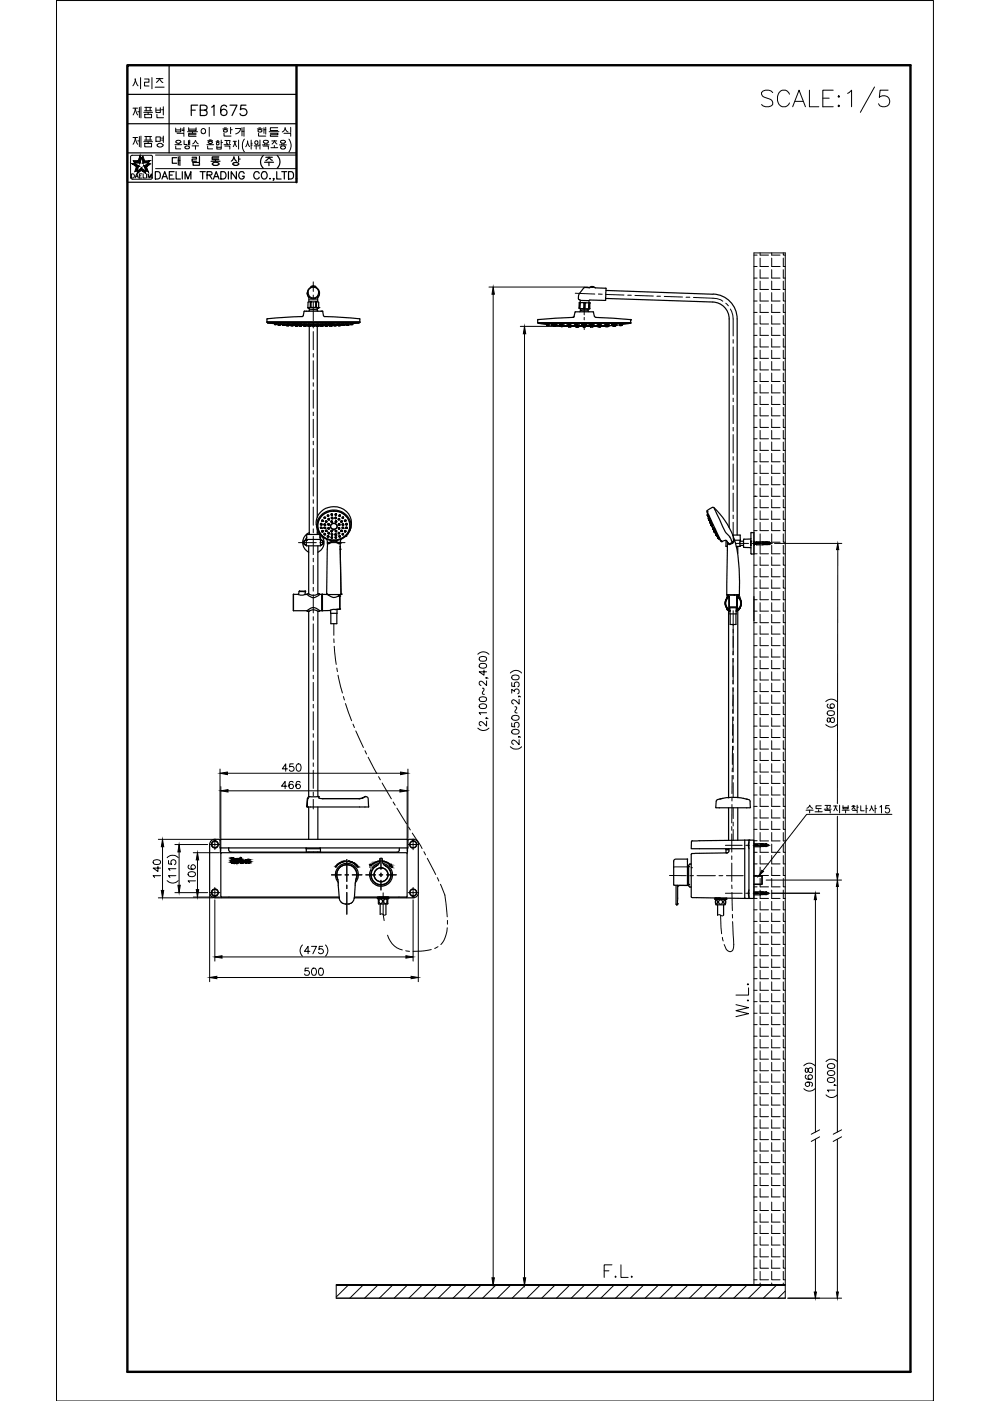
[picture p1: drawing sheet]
<svg xmlns="http://www.w3.org/2000/svg" width="210mm" height="297mm" viewBox="0 0 210 297" stroke-linecap="round" stroke-linejoin="round" font-family="sans-serif">
<defs><g id="words">
<text font-size="10.6" x="23.6" y="34.2">제품명</text>
<text font-size="8.8" x="23.6" y="26.5">제품번</text>
<text font-size="6.2" x="36" y="30">벽붙이 한개 핸들식</text>
<text font-size="5.7" x="159.5" y="216.6" transform="rotate(-90 159.5 216.6)">W.L.</text>
<text font-size="5.3" x="39.2" y="25.8">FB1675</text>
<text font-size="4.9" x="63.5" y="208.1">500</text>
<g font-size="4.4">
<text x="58.6" y="164.7">450</text>
<text x="58.6" y="168.3">466</text>
<text x="34.9" y="187.3" transform="rotate(-90 34.9 187.3)">140</text>
<text x="42.3" y="188.4" transform="rotate(-90 42.3 188.4)">106</text>
</g>
</g></defs>
<!-- layer: 0 -->
<path d="M27 13.8h166v277.1h-166zM62.9 13.8v24.8" fill="none" stroke="#000" stroke-width=".51"/>
<!-- layer: D -->
<g fill="none" stroke="#000" stroke-width=".21">
<path d="M12 .1h185.9v296.9h-185.9zM163.8 19.6a1.56 1.56 0 0 0-2.3 0 .91 .91 0 0 0 .6 1l1.1 .4a.84 .84 0 0 1 .6 .6 .84 .84 0 0 1-.3 .9 1.71 1.71 0 0 1-2-.3M167.4 20a1.31 1.31 0 0 0-1.5-.9 1.31 1.31 0 0 0-1.1 1.4 1.53 1.53 0 0 0 .4 1.7 1.53 1.53 0 0 0 1.7 .3l.5-.7M171.6 19.1v3.5h2M176.7 19.1h-2.2v3.5h2.2M179.7 19.8l.9-.7v3.5M185.4 18.4l-3 5.4M188.3 19.1h-1.7l-.2 1.5a1.26 1.26 0 0 1 1.9 0 1.26 1.26 0 0 1-.2 1.9 1.26 1.26 0 0 1-1.8-.5M51.8 29.5a2.35 2.35 0 0 0 0 2.7M61.3 29.5a2.18 2.18 0 0 1 0 2.7M168.1 22.6l1.3-3.5 1.4 3.5M168.6 21.5h1.7"/>
<path d="M174.5 20.8h1.3M177.7 20.5l.1-.2 .2 .2-.2 .1zM177.7 22.5l.1-.2 .2 .2-.2 .1zM65.5 63.6h1.9M103.7 60.9h21M104.6 62.4v210M110.3 69.2h13.1M111.2 70.8v201.6M101.3 138.7a1.62 1.62 0 0 1 2.4 0M101.7 139.4l.6-.2a.68 .68 0 0 1 .9 .6l-.3 .4h-1a.51 .51 0 0 1-.2-.8zM101.3 154.4a1.62 1.62 0 0 0 2.4 0M101.7 149.4l.6-.2a.68 .68 0 0 1 .9 .6l-.3 .4h-1a.51 .51 0 0 1-.2-.8z"/>
<path d="M101.7 147.9l.6-.2a.68 .68 0 0 1 .9 .6 .87 .87 0 0 1-.9 .5 .87 .87 0 0 1-.7-.6zM101.7 140.9l.2-.2h1a.48 .48 0 0 1 .3 .4 .48 .48 0 0 1-.3 .5l-.4 .1a.68 .68 0 0 1-.9-.6zM102.3 145.9l.3 .1v.1l-.3 .9 .4 .2M102.6 142.1v1.1l-1-.8h1.6M103.1 152.2v.2v-.2l.4 .2M103.1 143.7v.1v-.1l.4 .1M103.2 152.9v1.1l-.8-.8-.5-.2-.2 .1-.1 .5 .4 .3M103.2 151.1h-1.6l.3 .4M103.2 144.3v1.1l-1-.9h-.4l-.2 .5 .4 .3M108.2 158.3a1.63 1.63 0 0 0 2.4 0M108.2 142.7a1.54 1.54 0 0 1 2.4 0M108.5 153.3v.7l.7 .1a.56 .56 0 0 1 0-.8 .56 .56 0 0 1 .8 .1 .56 .56 0 0 1-.2 .8"/>
<path d="M108.5 147v-.8l.6 .4a.51 .51 0 0 1 .8-.4 .51 .51 0 0 1-.1 .9M108.5 144.7v.8l.7 .1a.55 .55 0 0 1-.1-.9 .55 .55 0 0 1 .8 .1 .55 .55 0 0 1-.1 .8M108.6 154.8l.6-.2a.68 .68 0 0 1 .9 .6l-.3 .4h-1a.51 .51 0 0 1-.2-.8zM108.6 151.9l.6-.2a.68 .68 0 0 1 .9 .6 .84 .84 0 0 1-.9 .4 .84 .84 0 0 1-.7-.6zM108.6 143.3l.6-.2a.68 .68 0 0 1 .9 .6l-.3 .4h-1a.51 .51 0 0 1-.2-.8zM109.2 149.8l.3 .1 .1 .2-.4 .8 .4 .3M110 156.2v.1v-.1l.4 .1M110 147.6v.2v-.2l.4 .2M110.1 156.8v1.1l-.8-.8-.5-.2-.3 .3v.3l.4 .3M110.1 148.3v1l-.8-.7-.5-.2-.2 .1-.1 .5 .4 .3M33.6 178h11.5M34.5 179.5v9.3"/>
<path d="M37.1 179.1h6.9M46.8 166.8v13.7M48.3 167.7h36.5M86.3 166.8v13.7M170.9 171.8h1.5M171.1 171.4l.6-.7 .6 .7M171.7 171.8v.6M172.8 172.1h1.5M173.6 171.7v.4M174.1 170.8h-1.1v.6h1.1M174.8 171.6h1.4M174.9 171.8h1.1v.6"/>
<path d="M174.9 170.8h.5M175.4 170.8l-.1 .5M175.5 170.8h.5M175.5 171.3v.3M176 170.8l-.1 .5M176.7 170.9h.8M177.1 170.9v.2M177.2 171l-.4 .9M177.2 171l.3 .9M178 170.7v1.7M178.6 171.8h1.4M178.7 170.8v.7h1.1v-.7"/>
<path d="M178.7 171.2h1.1M179.3 171.8v.6M180.6 171h.7M180.6 171.6l.4-.6 .3 .6M180.8 171.8h.9v.6M180.8 170.8h.3M181.7 171.1h.3M181.7 170.7v.9M182.5 170.8v1.1h.7M183.6 170.7v1.7M183.6 171.4h.3M184.4 171.9l.4-.9 .5 .9"/>
<path d="M184.7 170.8v.2M185.5 171.4h.3M185.5 170.7v1.7M186.6 171.1l.3-.3v1.6M188.5 170.8h-.7l-.1 .7a.51 .51 0 0 1 .8 0 .51 .51 0 0 1 0 .7 .51 .51 0 0 1-.8-.1M189.1 172.7h-18.1l-9.3 11.9M33.6 190.4h11.5M35.4 186.7a1.63 1.63 0 0 0 2.4 0M35.4 181.8a1.63 1.63 0 0 1 2.4 0M35.7 182.4v.8h.7a.56 .56 0 0 1 0-.8 .56 .56 0 0 1 .8 .1 .56 .56 0 0 1-.2 .8M37.1 189.3h6.9M37.3 185.7h-1.6l.3 .3"/>
<path d="M37.3 184.2h-1.6l.3 .4M38 180.6v7.1M41 180.8h5.5M41 190.2h5.5M44.4 189.6v18.5M45.6 190.8v13M80.6 193.9l.3-.2 .6 .3 .3-.1M87.6 190.8v13M88.7 189.6v18.5M142.8 183.8h3M152.1 194l.4-.1 .3 .1a.38 .38 0 0 0 .6 0M159.9 185.8h1.7"/>
<path d="M159.9 187.4h1.7M161.5 185.7v1.8M163.7 189.4h10.1M172.9 190.7v49.3M46 207.2h41.2M47.1 202.9h39M64.1 200.3a1.63 1.63 0 0 0 0 2.4M65.7 201.7h-1.1l.7-1.1v1.6M66 200.6h1.1l-.8 1.6M68.4 200.6h-.7l-.1 .7a.56 .56 0 0 1 .8 0 .56 .56 0 0 1-.1 .9 .56 .56 0 0 1-.8-.3M69 200.3a1.63 1.63 0 0 1 0 2.4M170.4 230.8a1.62 1.62 0 0 0 2.4 0"/>
<path d="M170.4 226a1.53 1.53 0 0 1 2.4 0M170.8 226.6a.58 .58 0 0 0 .1 .8l.4-.3a.55 .55 0 0 1 .2-.6 .55 .55 0 0 1 .7 .1v.7l-.2 .1a.74 .74 0 0 1-.8-.8zM170.9 228h-.1a.51 .51 0 0 0 .2 .8 .85 .85 0 0 0 1.3-.4 .48 .48 0 0 0-.5-.5 .48 .48 0 0 0-.5 .4 .48 .48 0 0 0 .4 .5M171.2 229.4a.47 .47 0 0 1 .4 .7 .47 .47 0 0 1-.8 .1 .47 .47 0 0 1 .1-.7l.3-.1a.69 .69 0 0 1 1.1 .6l-.3 .3M173.8 239.6l-1.8 .9M178.4 239.6l-1.7 .9M172.9 241.5v33.7M173.8 241l-1.8 1M178.4 241l-1.7 1M128.1 269.4h1M129.8 268.2h-1.7v2.6M130.4 270.7l.1-.1 .1 .1-.1 .1z"/>
<path d="M131.7 268.2v2.6h1.5M133.8 270.7l.1-.1 .2 .1-.2 .1zM167 275.2h6.8"/>
</g>
<!-- layer: 0 -->
<g fill="none" stroke="#000" stroke-width=".25">
<path d="M27 13.8v24.8h35.9M35.9 13.8v18.6M27 32.4h35.9M27 26.2h35.9M27 20h35.9M32.9 36.4h.6a.84 .84 0 0 1 .5 .8 .84 .84 0 0 1-.5 .8h-.6zM34.3 38l.6-1.6 .6 1.6M36.9 36.4h-1v1.6h1M37.3 36.4v1.6h1M38.7 36.4v1.6M39.2 38v-1.6l.6 1.6 .7-1.6v1.6M40.7 33.3h1v.4h-1v.5h1"/>
<path d="M40.9 34.4h1.4v.6h-1.4zM42.3 33.2v1.1M42.4 36.4h1.1M43 36.4v1.6M43.9 37.1h.9l.2-.4-.2-.3h-.9v1.6M44.4 37.1l.6 .9M44.7 34.2h2M45 33.5h1.4M45 34.9l.3 .1M45.3 38l.5-1.6 .6 1.6M45.3 34.5l.5-.1 .6 .2M45.3 35h.8"/>
<path d="M45.3 34.5l-.3 .2v.2M45.5 37.5h.7M45.7 33.9v.3M46.4 34.9l-.3 .1M46.4 33.3h-1.4v.6h1.4M46.4 34.7v.2M46.8 36.4h.6a.82 .82 0 0 1 .5 .8 .82 .82 0 0 1-.5 .8h-.6zM48.4 36.4v1.6M49.4 34.7v.2M49.4 34.9l.3 .1M49.6 33.3l-.2 .5-.4 .4M49.6 33.3l.2 .5 .4 .4"/>
<path d="M49.6 34.5h.7M49.6 35h.7M49.7 34.5l-.3 .1M50.1 36.4v1.6l-1.1-1.6v1.6M50.3 34.5l.3 .1M50.6 34.9l-.3 .1M50.6 33.2v1.1M50.6 33.7h.3M50.6 34.7v.2M51.8 36.8a.59 .59 0 0 0-.7-.4 .59 .59 0 0 0-.5 .6v.4a.57 .57 0 0 0 .6 .6 .57 .57 0 0 0 .6-.6h-.4M54.9 36.8a.59 .59 0 0 0-.6-.4 .59 .59 0 0 0-.5 .6 .68 .68 0 0 0 .2 .8 .68 .68 0 0 0 .9-.1v-.1M55.7 36.4a.75 .75 0 0 1 1 .8 .75 .75 0 0 1-1 .7l-.3-.5v-.4z"/>
<path d="M55.8 33a1.83 1.83 0 0 0 0 2.7M56.1 34.4h1.9M56.3 33.3h1.4M57 34.4v.7M57 33.3l.3 .4 .4 .3M57.1 33.4l-.7 .7M57.1 37.9h.2zM58.1 37.9h-.2h.2l-.2 .4M58.7 36.4v1.6h.9M58.8 33a1.83 1.83 0 0 1 0 2.7M59.7 36.4h1.1M60.3 36.4v1.6"/>
<path d="M61.2 36.4h.5a.84 .84 0 0 1 .6 .8 .84 .84 0 0 1-.6 .8h-.5zM62.8 37.9h.1zM56.6 67.7v.6M56.6 68.2l.1 .1M56.6 68.3h19.6M56.7 68.4h.1M56.7 68.4h19.5M56.7 68.3v.1M56.7 68.3h19.5M56.7 67.6l-.1 .1M56.8 68.4h.1M56.8 68.4h19.3z"/>
<path d="M56.8 68.4l1.5 .3M58.3 68.8h.2M58.3 68.6h.1M58.3 68.6l.3 .1-.1 .1M58.3 68.6v.2M58.3 68.8h.1M58.6 68.7h.5M58.6 68.7h.1M59 68.9h.1M59 68.9h.3M59 68.7v.2M59.1 68.9h.3"/>
<path d="M59.1 68.9h.1M59.1 68.9v-.2h.3v.2M59.3 68.9h.1M59.4 68.8h.3M59.7 68.8h.1M59.7 68.8h.2M59.8 68.8h.1M59.9 68.8v.1M59.9 68.9v.1M59.9 68.9l.3 .1M59.9 68.9h.3M59.9 68.8h.1"/>
<path d="M59.9 69h.1M60.1 68.9h.3M60.1 68.9h.1M60.1 68.8l-.6-.1 .4 .1M60.1 68.9v-.2h.3v.2M60.2 69h.1M60.2 68.9v.1M60.2 68.9h.1M60.3 68.9h.1M60.4 68.8h.2M60.4 68.9h.4M60.5 68.8h.3"/>
<path d="M60.6 68.8h.1M60.8 69v.1M60.8 69h.4M60.8 69l.3 .1M60.8 68.9h.3M60.8 69h.1M60.8 68.8v.2M60.9 68.8h-.5h.4M60.9 68.8h.1M60.9 68.8l.1-.2 .2 .1v.1M60.9 68.8h.3M61 68.8h.2"/>
<path d="M61.1 69h.1M61.2 69h.1M61.1 68.9h.2M61.1 68.8v.1M61.2 68.8l.4 .1-.4-.1M61.2 68.9v.1M61.2 68.8l.3 .1M61.2 68.8h.1M61.3 68.9h.4M61.4 68.9h.1M61.5 68.9h.1M61.6 68.8h-.3h1.2l-.4 .1"/>
<path d="M61.6 68.8h.1M61.7 68.9v.2M61.7 68.8h.3l.1 .3M61.7 69l.3 .1M61.7 68.9h.4M61.7 68.9l.1 .1M61.7 68.8v.1M61.7 69v.1M61.7 69.1h.1M61.8 68.9h.3M62 69.1h.1M62.1 68.9h.1"/>
<path d="M62.1 68.9h.4M62.1 68.7l-.1 .1M62.1 68.7h.1M62.2 68.9h-.1h.4M62.2 68.9h.3M62.2 68.9h.1M62.2 68.9h.4h-.5h.3M62.2 68.9h.2M62.3 68.6v.1M62.4 68.9h.5M62.4 68.9h.3M62.4 68.8h.1"/>
<path d="M62.6 69.1h.1M62.6 68.8l-.4-.1 1.2 .1h-.5M62.6 69.1h.4M62.7 69.1h.1M62.7 68.7h.2M62.7 69l.2 .1M62.7 68.9h.2M62.9 68.9h.3M62.9 68.7h-.3v.4M62.9 68.9h.6M62.9 68.7l.1 .4M62.9 69.1h.1"/>
<path d="M63 68.9h.1M63 69.1h.1M63 69h-.4l.1 .1M63 69h.5M63 68.9h.4zM63 69l-.1 .1M63 69h.5zM63 69v.1M63.1 68.9h.1M63.2 68.9l.3 .1M63.2 68.9h.1M63.3 68.7h.2"/>
<path d="M63.4 68.7h.1M63.5 68.9h.8h-.8M63.5 68.9h-.4h.4M63.5 68.9h.1M63.5 69h.1M63.5 68.9h.4M63.5 68.9v.1M63.5 69.1h.4zM63.5 69.1h.1M63.5 68.9h.3M63.5 69h.4M63.5 69v.1"/>
<path d="M63.6 69.1h.1M63.6 69h.3M63.7 68.7h.2M63.7 68.8h.1M63.7 68.8h.2M63.9 69h.5h-.5M63.9 68.8h.1M63.9 69v.1M63.9 69h.2M63.9 68.7l-.2-.1-.1 .2h.3M63.9 69h.4M63.9 68.7v.1"/>
<path d="M63.9 68.9v.1M64 69h.1M64 69h.4M64.1 69h.1M64.1 68.9h.7M64.1 68.9h.1M64.1 68.9h-.1l.4 .1M64.2 68.9h-.2l.4 .1M64.3 69h.1M64.4 69.1h.1M64.4 68.8h.3M64.4 68.8h.1"/>
<path d="M64.4 68.8h.4v.1M64.4 69.1h.4M64.4 68.8v.3M64.4 69.1l.1 .1M64.5 68.7l-.5 .1 .4 .1M64.5 68.7h.1M64.5 69.1h.1M64.5 69.1h.4M64.5 68.7l.7 .1zM64.5 69h.1M64.5 69.1h.3M64.6 68.9h.2"/>
<path d="M64.6 66h3.7M64.6 65.9l-.3 1-.3 .2-7.3 .5M64.8 68.9l.5 .1M64.8 69h.5M64.8 69.1h.1M64.9 68.9l-.1 .2M64.9 66h.1M64.9 69h.4M64.9 69h.1M64.9 68.7h.1M64.9 69h-.1M64.9 68.8h.1"/>
<path d="M64.9 69v.1M65 68.9h.3M65 68.9h.8M65 68.9h.1M65.2 62.2l.3 .9v.9M65.2 69h.1M65.2 62.1v.2M65.3 65.2l.1 .1M65.3 65.2h.1M65.3 65.2h2.3M65.3 69h.1M65.3 69.1h.1"/>
<path d="M65.3 69h.4M65.3 68.9v.2M65.3 69l.1 .1M65.4 68.9h.1M65.4 68.9l.1-.2h.2v.2M65.4 68.9h.3M65.4 69.1h.3M65.4 69.1l.1 .1M65.4 69.1h.1M65.4 69.1l.3 .1M65.5 68.9h.2M65.5 69h.2"/>
<path d="M65.6 65.8v-.5h-.2h2.1h-.2v.5M65.6 69.2v44.1M65.6 65.7l-.1 .3M65.7 68.9h-.3h.3v.2M65.7 69h.6M65.7 69.2h.1M65.7 68.9h.4zM65.7 69h.5M65.7 69.1v.1M65.8 64h1.1M65.8 64l-.5 .1v1.1M65.8 64l.1 1.2 .1-1.2"/>
<path d="M65.8 64h.1M65.8 69h.5M65.8 69l-.1 .1M65.8 68.8v.1M65.8 69h.2M65.9 69h.3M66 60.7l-.2 .2M66 60.7h.9M66.1 68.9h.1M66.3 69.1h.3h-.2M66.3 68.9l-.5 .1M66.3 68.9l-.4-.1h1.1l-.4 .1"/>
<path d="M66.3 68.9h.3M66.3 68.9l.1 .1M66.3 69.1h.1M66.4 68.9h.2M66.4 68.8h.1M66.4 60.6l.3 .1M66.4 60.6l-.2 .1M66.6 68.9l.5 .1M66.6 68.9v-.1h-.3v.3M66.6 68.9v.2M66.6 69h.4M66.6 69h.5h-.2"/>
<path d="M66.6 69h.1M66.6 69h.5M66.6 69h.4zM66.8 68.9h1.2M66.8 68.9h-.1h.5M66.9 68.9h.1M66.9 60.7l.1 .2M66.9 64h.2M66.9 64l.1 1.2 .1-1.2M66.9 64h.1M67.1 64l.5 .1v1.1M67.1 69.1h.1"/>
<path d="M67.1 69v.1M67.1 69.1v.1M67.1 69.1h.4M67.1 69.2h.1M67.2 69h.2M67.2 69h.3M67.2 68.9v.2M67.2 69h-.2M67.2 68.9h.1M67.2 68.9v-.2h.2l.1 .2M67.2 68.9h.3M67.2 65.7l.2 .3"/>
<path d="M67.2 65.7h-1.6M67.3 69.2v40.4M67.4 68.9h-.1M67.4 69.1l-.2 .1M67.5 68.9h-.1h.2l-.1 .2M67.5 69.1h.1M67.5 69h.5M67.5 69h.2M67.5 69v.1M67.5 69l-.1 .1M67.5 69.1l-.1 .1M67.6 65.2l-.1 .1"/>
<path d="M67.6 65.2h.1M67.6 69h.4M67.7 69h.1M67.7 69h-.2h.5M67.7 62.2l-.3 .9v.9M67.7 62.1v.2M67.7 68.9l-.1 .1M67.8 69h.1M67.9 68.7h.1M68 68.8h.1M68 69.1h.1M68 68.9h-.4"/>
<path d="M68 69v.1M68 68.9h.1M68 66h.1M68 68.9l.1 .2M68.1 68.8h.1M68.1 69.1h.4M68.1 69.1h-.1M68.1 68.9l-.5 .1M68.1 68.8h.2M68.1 68.8h.4v.3M68.1 68.9h.2M68.1 68.9h.4"/>
<path d="M68.1 68.8v.1M68.3 69.1h-.2M68.3 69h.3M68.3 65.9l.3 1 .2 .2 7.4 .5M68.4 69.1h.1M68.4 68.7l-.7 .1 .4 .1M68.4 68.7h.1M68.4 69.1l-.3 .1M68.4 68.7l.5 .1-.4 .1M68.5 68.9l-.1 .1M68.5 69.1h-.2M68.5 68.9h.4"/>
<path d="M68.5 69h.5M68.5 68.9h.1M68.5 69h.1M68.5 68.9h.5zM68.6 69h.4M68.6 68.9h.1M68.7 68.9h.1M68.8 69h-.3M68.8 69h.1M68.8 68.9l-.2 .1M68.9 68.9l-.4 .1M68.9 68.9h.9h-.4"/>
<path d="M68.9 69h.1M69 69.1h.1M69 68.8h.3M69 69.1h.3M69 68.8h.1M69 69v.1M69 69h.1M69 69h.3M69.2 69.1h.1M69.3 68.8h-.3M69.3 68.8l-.1-.2-.3 .1 .1 .3M69.3 69l-.3 .1"/>
<path d="M69.3 69.1h.1M69.3 68.9h-.3h.3v.2M69.3 69.1h-.3M69.3 69v.1M69.3 68.9h.1M69.3 69h.1M69.4 69h.1M69.4 69h.8M69.4 68.9h.5zM69.4 68.7h.2M69.7 68.9l-.4 .1M69.7 68.9h.1"/>
<path d="M69.8 68.8h.1M69.8 68.7h.9l-.4 .1M69.8 68.7l-.3 .1h.4M69.8 68.7h.1M69.8 69.1h.1M69.8 69.1h.4M69.8 69v.1M69.9 68.7h.3v.2M69.9 68.7v.2M69.9 68.9v.2M69.9 68.9h.1M69.9 68.9h.3"/>
<path d="M69.9 68.7h.3M70 68.9h.6M70.2 69.1h.1M70.2 69l-.3 .1M70.2 69l-.1 .1M70.2 68.9h.3M70.2 68.9h.2M70.2 69v.1M70.3 68.9l-.1 .2M70.4 68.9h.1M70.4 68.9h.3M70.4 68.9h.4"/>
<path d="M70.4 68.8h1.2zM70.4 68.7h.1M70.6 68.9h.1h-.4M70.7 68.9h.1M70.7 68.8h.1M70.8 68.7v.3M70.8 68.9v.2M70.8 68.7h.1M70.8 68.9l.3 .1M70.8 69.1h.1M70.8 68.9h-.4M70.8 69h.4"/>
<path d="M71.1 68.9l-.2 .1M71.2 69.1h.1M71.2 68.9h.4M71.2 68.9h.4zM71.2 68.9h.2M71.2 68.8v.3M71.2 69l-.1 .1M71.2 68.9h.6M71.3 68.9h.1M71.4 68.9h.1M71.6 68.9h.1M71.7 68.8l-.1-.1 .3-.1 .1 .2"/>
<path d="M71.7 68.8l-.3 .1M71.7 68.8h.3M71.7 68.8h.1M71.7 69h.1M71.7 69l.1 .1M71.7 69h.4M71.7 68.9v.1M71.8 68.9h.3M71.8 68.9v.1M72 68.8h-.3l.1 .1M72 69v.1M72 68.8h.1"/>
<path d="M72.1 68.9l-.1 .1M72.1 69h.1M72.1 68.8h.1M72.1 68.9l-.3 .1M72.1 68.8h.3M72.1 68.8h-.2M72.3 68.9l.2-.1zM72.3 68.8h.2M72.4 68.8h.1M72.4 68.8l-.3 .1M72.4 68.8h-.3M72.5 68.9h.1"/>
<path d="M72.5 68.9h-.4v.1M72.5 68.9v-.2h.3v.2M72.5 68.9h.3M72.6 68.9h.1M72.6 68.9h.4M72.7 68.9h.3M72.8 68.9h-.2M72.8 68.9h.1M72.8 68.8l.6-.1-.4 .2M72.9 69h.1M73 68.9l-.1 .1M73 68.9h.1"/>
<path d="M73.2 68.8h.1M73.2 68.8h-.2M73.2 68.8h.2M73.3 68.8h.1M73.4 68.9h.1M73.4 68.9v-.2h.3v.2M73.4 68.9h.3M73.6 68.9h.1M73.6 68.9h.3M73.7 68.9h.1M73.7 68.9h-.2M73.9 68.9h.1"/>
<path d="M73.9 68.7v.2M74.3 68.8h.1M74.3 68.7h-.6M74.3 68.7l.3-.1v.2M74.3 68.8h.3M74.3 68.5v.2M74.3 68.7v.1M74.5 68.8h.1M74.6 68.8h-.3M74.6 68.8h.1M76.1 68.4l-1.5 .3M76.1 68.4h.1"/>
<path d="M76.2 68.4h.1M76.2 68.3v.1M76.2 68.4h-.1M76.2 67.6l.1 .1M76.3 67.7v.6h-19.7M76.3 68.2v.1M114 68.4h19.7M114.1 68.4l19.5 .1M114.1 68.4v.1M114.1 67.7v.7M114.1 68.5h.1M114.1 68.6h19.4h-19.3"/>
<path d="M114.2 68.6h.1M114.2 68.6l1.8 .2M116 68.8h.1M116 68.8h.3v.2M116 68.8v.2M116 69h.1M116 68.9l.2 .1M116 69h.3M116 69h.2M116 68.9v.1M116.2 69h.1M116.3 69h-.1"/>
<path d="M116.3 68.9h.1M116.3 68.9h1.1h-.3M117 68.9h.1M117 68.9h.3h-.3h.1M117.1 68.9h.4h-.2l.1 .2M117.1 68.9h.3M117.1 68.9h.1M117.4 69h.3M117.4 69.1h.3M117.4 69.1h.1M117.4 69v.2M117.4 69.2h.1"/>
<path d="M117.6 68.9l-.1-.1h.4v.1M117.6 68.9l.2 .1M117.6 68.9h.2M117.6 68.9v.1M117.7 69.1l-.1 .1M117.7 69.1h.1M117.7 69.1v.1M117.7 69h.4M117.7 69v.1M117.8 69h.3M117.9 68.9l-.1 .1M117.9 68.9h.2h-.3"/>
<path d="M117.9 69h.2M118 69h.1M118.1 68.9h.1M118.1 69h.1M118.1 69l.7 .1M118.6 69h.4M118.6 69h.3M118.6 69l.4 .1M118.6 68.9h.1M118.8 69.1l-.3-.1 .5 .1M118.8 69.1h.2M118.9 69h.1"/>
<path d="M118.9 69l-.4-.1h.5h-.5l.5 .1M119 69.1h.1M119 69h-.5h.4M119 69.2h.3M119 69.1h.3M119 69.2h.1M119 69.1v.1M119 69v-.2l.4 .1-.1 .3M119 68.9h-.1l.1 .2M119 69h.3M119 69h.1M119.1 69h.1"/>
<path d="M119.1 69h.2M119.3 69.2h.1M119.3 69v.1M119.3 69h.1M119.3 69.1h.5zM119.3 69l.4 .1M119.3 69.1h.4M119.3 69h.4M119.3 68.9l.4 .1zM119.3 69.1v.1M119.5 69.1h.6M119.7 69.1h.1"/>
<path d="M119.7 69h.1M120.1 69.1h.4zM120.1 69.1h.1M120.1 69.1h.4M120.1 69h.4M120.1 69l.4 .1M120.1 69h.1M120.4 68.9h-.3l.4 .1M120.5 69.2h.1M120.5 69l-.4-.1h.5h-.1v.3M120.5 69h.1M120.5 69.1h.4"/>
<path d="M120.5 69.2h.4M120.5 69.1l.1 .1M120.5 69.2l.1 .1M120.6 69.3h.1M120.6 69.2l.3 .1M120.6 69.2h.1M120.6 69.2v.1M120.6 69.1h.3M120.6 69.2h.3M120.6 68.8v.2M120.6 68.8h.3v.2M120.6 69h.3"/>
<path d="M120.6 69h.1M120.9 69.3h.1M120.9 69.1h.4h-.4M120.9 69.2h.1M120.9 69v.1M120.9 69.2v.1M120.9 69.1h.4M120.9 69.1v.1M120.9 69h-.2M120.9 69.2h1.2M120.9 68.9l.4 .1h-.4M120.9 69.2h.5"/>
<path d="M120.9 69h.1M121 69h.1M121.2 69.1h.1h-.4M121.2 69h.1M121.3 69.1h.1M121.3 69.1l-.4 .1M121.3 69.1l.1 .1M121.4 69.2h.1M121.5 67.3l-7.4 .5M121.5 67.3h.1M121.6 69.1h.4M121.6 69.1l.5 .1"/>
<path d="M121.7 69.1l.4 .1M121.7 69h.1M121.7 67.1l.3-1h3.8l.2 1M121.7 68.9h.4zM121.7 69.2h.4M121.7 69.1h.1M121.7 67l-.2 .3M121.8 69.2h-.2h.5M121.8 68.9h.1M122 69.1h.5M122 69.1h.1M122 69h.1"/>
<path d="M122.1 69.2h.1M122.1 69.2h.4M122.1 69.1v.1M122.1 69.2v.1M122.1 69.3h.1M122.1 68.9h.1M122.1 69l-.4 .1h.4M122.1 69l-.4 .1h.4v.1M122.1 68.9h.3M122.1 69.1h.4M122.1 68.9l.2 .1M122.2 68.8h.2"/>
<path d="M122.2 69.3h.1M122.2 69.2h.3M122.3 68.9h.1M122.4 68.9v-.1h-.3v.3M122.4 68.9l.1 .3M122.5 69.1l.5 .1h-.5M122.5 69.1h.1M122.5 69.3h.1M122.5 69l.4 .1h-.4M122.5 69h.4M122.5 68.9l.4 .1M122.5 69.2h.6h-.5"/>
<path d="M122.5 69.2h.1M122.5 69.1v.1M122.6 69.2h.4M122.6 69h.1M122.6 69.2l-.1 .1M122.6 69.2h.1M122.6 69.2h.3M122.8 65.3l2.1 .2 .2-.1M122.9 69h.1M122.9 68.9h.1M122.9 64.2h-.1v1.1M122.9 64.2v1.1l.2-1.1h.9"/>
<path d="M122.9 64.2h.2M123 69.2h.7M123 65.4l.1 .1M123.1 65.5l1.5 .1 .1 .3h-1.6zM123.1 65.8l-.2 .3M123.2 69.2h.1M123.2 69.2h.5M123.2 69.1l.5 .1M123.2 69.1h.2M123.3 69h-.1M123.3 69.1h.4v.2M123.3 69.2h.4"/>
<path d="M123.4 69.1h-.1M123.6 68.8l.8 .1M123.6 68.8l-.3 .1h.4M123.7 69.3h.1M123.7 69.2h-.6h.6M123.7 69.3h.4M123.7 69.2l.2 .1M123.7 69.2h.3M123.7 68.8h.1M123.7 69h-.4M123.7 69h.3M123.7 69v.2"/>
<path d="M123.8 61l-1.1 1.6-.1 .8 .4 .3M123.8 65.3h.2zM123.8 65.3h.2M123.8 64.2v1.1M123.8 64.2h.2v1.1M123.8 64.2h.1M123.9 69h.1M123.9 69.2h.1M123.9 69.1h-.2v-.2h.3v.3M123.9 64.2h.1M124 60.9l.9 .1M124 60.9l-.2 .1"/>
<path d="M124 64.2h.1M124 69.1h.5l-.4 .1M124 69h.1M124 64.2h.9v1.2l.1-1.2M124 69h.5zM124 69.3h.1M124 64.2v1.1M124.1 69.2h.5M124.1 69.1l-.1 .1M124.1 69.2v.1M124.4 68.9h-.4M124.4 68.9h.1"/>
<path d="M124.4 69.1h.1M124.4 69h.1M124.5 69.1h.1M124.5 69.1l-.4 .1M124.5 69.2h.1M124.5 69.2h-.4M124.6 69.2h-.5h1.1M124.7 69.2h.1M124.7 69.2h.5M124.7 68.9h.4M124.7 65.9l.1 .2M124.8 69.2h.3"/>
<path d="M124.8 69.2h.1M124.8 65.5l-.1 .1M124.8 64.2h.1M124.9 61h.1M124.9 63.7h-1.9v.5M124.9 64.2h.1M124.9 68.9h.1M125 64.2h.1M125.1 64.2v1.2M125.1 69.1h.1M125.1 69.2h.1M125.1 69.1h-.3h.4"/>
<path d="M125.2 69.3h.1M125.2 69.2h-.4M125.2 69l-.1 .1M125.2 69h.1M125.2 69.1l-.4 .1M125.2 69.2h-.5M125.2 69.1l.1 .2M125.3 69.1h.1M125.3 68.9h.2M125.3 68.9h.1M125.3 68.9h-.5l.5 .1h-.2M125.3 68.9h.3"/>
<path d="M125.3 69.1h.3M125.3 69.2h.3M125.3 69.1v.1M125.3 69.2h.1M125.5 60.8l-.2 .1M125.5 69.2l-.2 .1M125.5 60.8h.1M125.6 68.9l-.2 .1M125.6 68.9v-.1h-.3v.3M125.6 68.9v.3M125.6 69.2h-.3M125.6 69h.1"/>
<path d="M125.6 69.2l-.1 .1M125.6 69.3h.1M125.6 69.2h.5zM125.6 68.9h.4zM125.6 69.2l-.3 .1M125.6 69.1h.2M125.6 60.8v.1M125.6 60.8h.1M125.6 60.8h-.2M125.6 60.7l.1 .1M125.6 69.2h.5M125.6 69.1v.1"/>
<path d="M125.7 69h.1M125.7 60.8l.1 .1M125.7 69l.4 .1h-.5M125.7 69l.3 .1h-.4M125.8 69.1h.3M125.8 69.1h.1M125.9 69.2h.4M125.9 69.1h.2M126 60.9l-.8-.1-.3 .2M126 69.1h.1M126 60.9h.1M126 67l.3 .3"/>
<path d="M126.1 60.9l2.3 .2M126.1 69.1l-.5 .1M126.3 67.3l7.3 .5M126.3 69.2h.5M126.3 69.2h.1M126.7 69.1h-.3h.4M126.7 69.1l.1 .1M126.7 69h.1M126.7 69h-.3h.4M126.8 69.1h.1M126.8 69.2v.1M126.8 69v-.2h.3v.2"/>
<path d="M126.8 69h.3M126.8 69.2h.1M126.8 69h.1M126.8 69.1v.1M126.8 69.1l-.5 .1M126.8 69.2h.4M126.9 69.1h.2M126.9 69.2h.3M127 69l-.1 .1M127.1 69h-.1M127.1 68.9h.1l-.1 .3M127.1 68.9h.2"/>
<path d="M127.1 69.1h.1M127.1 69.2h.1M127.1 69.3h.1M127.2 69.2h.1M127.2 69.2l-.1 .1M127.2 69.3h.1M127.2 69.2l-.4 .1M127.2 69.2v.1M127.2 69.1h.4M127.2 69.1h.5M127.2 69h.1M127.2 69.1h.2"/>
<path d="M127.2 69.1v.1M127.3 68.9h.1M127.3 68.9h.3l-.4 .1M127.3 69l.3 .1h-.4M127.4 69.1h.2M127.4 69.1h.1M127.6 69h.1M127.6 69.1h.4M127.6 69.1h.1M128 69.1h.4h-.2M128 69.1h.2M128.1 69v.1"/>
<path d="M128.1 68.9h.1M128.3 69h-.1M128.4 68.9l-.3 .1h.3M128.4 69h.1M128.4 69.2h.1M128.4 69v-.2h.3v.2M128.4 69l-.4 .1h.4h-.1M128.4 69h.3M128.4 69v.2M128.4 63.3l22.7 .7M128.4 61.1l.1 .1M128.4 63.6h-3.3l-.2 .1v.5"/>
<path d="M128.4 69.1h.3M128.5 61.2l-.1 2.4M128.5 61.6l22.7 .8M128.7 69l-.3 .1M128.7 68.9h.5l-.3 .1M128.7 69.1h.1M128.7 69.2h.1M128.7 69.2h-.3M128.7 68.9l.1 .3M128.8 69v.2M128.8 69.2h-.1M128.8 69.2h.1"/>
<path d="M128.8 69h.3M128.8 69.2h-.4M128.8 69h.4M128.8 69h.1M128.9 69h.1M129.1 69h-.3M129.1 69h.1M129.2 69h.1M129.2 69l-.3 .1M129.2 69l-.4 .1h.1M129.6 69l-.7 .1M129.6 69h.3"/>
<path d="M129.7 69h.1M129.9 68.9h-.3h.6M130 69l.3 .1M130 69.1h.1M130 69h-.4M130 69h.3M130 69.1h.3M130 69v.1M130.1 68.9l-.5 .1M130.2 68.9l-.1 .1M130.2 68.9v-.1h-.2l-.1 .2M130.2 68.9h.6z"/>
<path d="M130.3 69.1h.1M130.3 69.2h.1M130.3 68.9h.5zM130.3 68.9h.4zM130.3 68.9v.3M130.3 69.1v.1M130.5 68.8h.1M130.8 68.9h.1M131.4 69h.1M131.4 68.9h-1.1M131.4 69h.3M131.4 68.9h.1"/>
<path d="M131.4 68.9h.3M131.4 68.7l.1 .1M131.7 68.9v.1M131.7 69h.1M131.7 68.8h-.3v.2M131.7 68.9l-.2 .1M131.7 69h-.2M131.7 68.8v.2M131.8 68.8l-.1 .1M133.6 68.6h.1M133.6 68.5h.1M133.6 68.6l-1.9 .2"/>
<path d="M133.6 67.7l.1 .1M133.6 67.8h.1M133.7 67.8h.1M133.7 67.8v.6M133.8 68.4h-.1M151.1 64a3.6 3.6 0 0 1 3.5 3.6v44.2M151.2 62.3a5.3 5.3 0 0 1 5.1 5.3v45.8M64.8 114.5h.1M64.8 114.5a.49 .49 0 0 0-.4 .6 .49 .49 0 0 0 .6 .4M64.9 114.5h.1M65 114.5a.53 .53 0 0 0-.7 .5 .53 .53 0 0 0 .7 .5M65 114.1l-.1 .3h3"/>
<path d="M65 114.3v1.4h3M65 113.4v.6M65 114v.1M65.1 113.3h2.7M65.1 113.3h.1M65.1 113.3h-.1M65.4 115.7v10.2M65.6 112.9a2.26 2.26 0 0 0-1.4 2.1 2.26 2.26 0 0 0 1.3 2.1M67.3 112.2v1.1M67.3 112.9l.5 .3M67.4 112.5a3.7 3.7 0 0 0 3.8 2.1M67.4 115.7v10.2"/>
<path d="M67.4 110.2l-.2 1.2 .2 1.2M67.8 113.3h.1M67.9 114v-.6v2.3M67.9 114h.1M67.9 114.3l.1 .1M67.9 114.5h.2M67.9 112l.2-.2 .1 .1v.1M67.9 114.5h.1M67.9 115.6h.1M68 114.5a.53 .53 0 0 1 .6 .5 .53 .53 0 0 1-.5 .6M68 111.9l.2 .1M68 111.3h.1"/>
<path d="M68 112v-.3l.3 .2-.1 .1M68 111.3l-.1-.2 .1-.2 .3 .2-.2 .2M68 111.1h.2l-.1 .2zM68 111.9l.2 .1zM68 111.3l-.1-.2 .2-.1 .1 .1-.1 .2M68.1 111.9h.1M68.1 114.5a.49 .49 0 0 1 .4 .6 .49 .49 0 0 1-.5 .4 .49 .49 0 0 0 .5-.4 .49 .49 0 0 0-.4-.6zM68.1 111.3h.1M68.1 111.2h.1M68.2 112h.1M68.2 109.5a3.4 3.4 0 0 1 3.8-.9 3.4 3.4 0 0 1 2.1 3.4 3.5 3.5 0 0 1-3.5 2.5 3.5 3.5 0 0 1-3.2-2.8 3.3 3.3 0 0 1 .8-2.2zM68.2 110.3l.3-.1v.3h-.2z"/>
<path d="M68.2 112.6h.2l.1 .1-.2 .1zM68.3 112.8h.1M68.3 113.7a2.26 2.26 0 0 1-.9 3.4M68.3 112.7l.1 .1M68.3 109.2a3.5 3.5 0 0 1 3.9-.6 3.5 3.5 0 0 1 2 3.4 3.5 3.5 0 0 1-3.7 2.5 3.5 3.5 0 0 1-3.2-3.1 3.3 3.3 0 0 1 1-2.2zM68.3 110.3l.1 .2h-.2zM68.3 110.4h.1M68.3 112.7h.1M68.4 112.8h.1M68.5 112.6l-.1 .1M68.5 112.6v.2M68.5 112.6l-.2-.1v.3"/>
<path d="M68.5 112.6l-.3 .1M68.7 113.1l.3 .2-.1 .1 .1-.2-.2-.1-.1 .3zM68.7 111.9l.1 .1M68.7 109.6h.3v.3h-.3zM68.7 111.9l.3 .1zM68.8 111.4h.1M68.8 112h.1M68.8 111.4l-.1-.4 .3 .2-.1 .2M68.8 109.8h.2l-.1 .1zM68.8 111.2l.2 .1h-.3zM68.8 113.2l.2 .1-.1 .1zM68.8 111.4l-.1-.2 .2-.1 .1 .1-.1 .2"/>
<path d="M68.8 113.3h.2M68.8 109.8h.1M68.8 111.2h.1M68.8 111.9h.1M68.8 113.3h.1M68.9 111.4h.1M68.9 112h.1M69 111.9l-.1 .1M69 110.5l.3-.1v.2l-.3 .1zM69 112.6v-.2h.2l.1 .2-.1 .1M69 111.9l-.3-.1 .1 .2M69 110.6h.3z"/>
<path d="M69 111.9l-.2-.1-.1 .1M69 112.6l.3-.1-.2 .2zM69 112.6l.2-.2v.3M69.1 112.7h.1M69.1 110.6h.1M69.1 112.6h.1M69.2 112.7h.1M69.3 114.3l.1 .7M69.4 109.2h.2l.1 .2-.2 .1zM69.4 115.2l.2 .1a1.88 1.88 0 0 1 2.3 0l.2-.1M69.4 115l.1 .1M69.4 115h.1"/>
<path d="M69.4 115.2h.1M69.4 109.3l.2-.1v.2l-.1 .1zM69.5 113.8h.1M69.5 113.8l-.1-.2 .1-.1 .2 .2-.1 .1M69.5 113.7l.1 .1zM69.5 113.8v-.2l.2 .1-.1 .1M69.5 115l-.2 11M69.5 115.1h.1M69.6 109.4h.1M69.6 113.8h.1M69.5 111.1l.1 .2M69.6 111.9l.1-.1 .1 .2-.1 .2 .1-.2-.2-.1v.2z"/>
<path d="M69.6 111.2h.2zM69.6 112l.2 .1zM69.6 111.2h.2l-.1 .1M69.6 112.1h.1M69.6 113.1h.1M69.6 113.1v-.3l.2 .1v.2M69.6 109.9l.2 .1v.2h-.2zM69.6 109.5l-.2-.3h.2v.3M69.6 113l.2 .1h-.2zM69.6 113.1v-.2l.2 .1v.1M69.6 111.3h.1M69.6 111.3l-.1-.1 .2-.2 .1 .1-.1 .2"/>
<path d="M69.6 110.1l.2 .1h-.2zM69.7 110.1h.1M69.6 111.2h.1M69.6 112h.1M69.7 113.1h.1M69.6 113.2h.1M69.6 113.8h-.1M69.7 112.9l.1 .2M69.8 113.1h.1M69.8 110.2h-.2v-.2h.2v.2M70.1 110.5l.3-.1 .1 .2-.3 .1zM70.2 113.9l.3-.1a.17 .17 0 0 1-.1 .3 .17 .17 0 0 1-.2-.2z"/>
<path d="M70.2 109h.2l.1 .2h-.3zM70.2 112.7h.1M70.2 112.7h.2M70.2 113.2h.3a.17 .17 0 0 1-.1 .2 .17 .17 0 0 1-.2-.2zM70.2 109.7h.3v.2l-.2 .1zM70.2 112.7l-.1-.2 .3-.1 .1 .3h-.1M70.2 112.7l.1 .1M70.2 112.6l.2 .1zM70.2 113.9h.2l-.1 .2zM70.2 112.7v-.2l.2 .1-.1 .2M70.3 109.1l.1 .1h-.1zM70.3 110.5l.1 .2z"/>
<path d="M70.3 110.6h.1M70.3 112.7h.1M70.3 113.3h.2l-.1 .1zM70.3 114.1l.1-.3 .1 .2-.2 .1M70.3 114.1h.1M70.4 114h.1M70.3 113.4h.1M70.4 109.2h.1M70.4 109.8h.1l-.1 .2-.1-.1zM70.4 109.9h.1M70.4 113.4h.1M70.4 110h.1"/>
<path d="M70.8 111h.1M70.9 112.3h-.1M71 109.8l.2-.2 .1 .2-.2 .2zM71.1 113.4h.1M71.1 109h.2l.1 .1-.2 .1zM71.1 110.5l.2-.1 .1 .2-.2 .1zM71.1 113.4l-.1-.1 .1-.2 .2 .1-.1 .2M71.1 109.8h.1l-.1 .2zM71.1 113.3l.1 .1zM71.1 113.4v-.2h.1v.2M71.1 109l.2 .1-.1 .1zM71.2 109.9h.1"/>
<path d="M71.1 110.6l.2-.1v.1l-.1 .1zM71.1 112.6l.2 .1zM71.2 113.4h.1M71.1 114.1v-.2l.1-.1 .1 .2-.1 .1M71.1 114.1h.1M71.2 112.7h.1M71.2 112.7l-.1-.1 .1-.2 .2 .2-.1 .1M71.2 113.9h.1l-.1 .2-.1-.1zM71.2 114h.1M71.2 112.7l-.1-.1 .2-.1v.2M71.2 109.2h.1M71.2 110.6h.1"/>
<path d="M71.2 114.6h.1M71.3 112.7h-.1M71.7 110l.3-.1v.3h-.2zM71.7 111.9l.2-.1 .2 .2-.2 .1 .1-.1-.2-.1v.3zM71.8 110.1l.2 .1h-.2zM71.8 113.1l.1 .1M71.8 111.2h.2zM71.8 113l.2 .1h-.2zM71.8 113.1v.1M71.8 113.1v-.1l.1-.1v.2M71.8 111.3h.1M71.8 109.2h.3l.1 .2-.3 .1z"/>
<path d="M71.8 111.3l-.1-.1 .2-.2 .2 .1-.2 .2M71.9 110.1h.1M71.8 111.2h.1M71.8 112l.1 .1zM71.8 112h.1M71.8 113.1h.1M71.9 113.7l.2 .1zM71.9 111.3h.1M71.9 113.1h.2l-.2-.3-.2 .2 .1 .2M72 113.8h.1M72 112.1h-.1M72 109.2l.1 .3-.2-.1z"/>
<path d="M72 109.4h.1M72 111.2l-.2-.1v.2M72 111.1l-.1 .2M72.1 113.8v-.1l-.2-.1v.2l-.1-.2h.4l-.1 .2M72.1 115l-.1 .1a2.07 2.07 0 0 0-2.5 0M72.1 115v1.4M72.1 113.8l-.1 .1M72.1 115h.1M72.1 115.2h.1M72.1 116.4h.1M72.1 116.4l.2 9.6M72.2 110.5l.2-.1 .2 .2-.3 .1z"/>
<path d="M72.3 112.4h.3l-.1 .3v-.2l-.3 .1zM72.3 114.3l-.2 .7M72.3 112.5l.2 .1-.2 .1zM72.3 110.5l.2 .1-.2 .1zM72.3 112.6h.1M72.3 110.6h.1M72.5 112.7h-.1M72.6 111.1h.2l.1 .2h-.3zM72.6 113.4l-.1-.2 .2-.1h.2l-.1 .3M72.6 109.8h.2l-.1 .1zM72.6 111.2h.2l-.1 .2zM72.6 111.9l.1-.1 .1 .2h-.1z"/>
<path d="M72.6 113.2l.2 .1-.1 .1zM72.6 113.4h.1M72.6 112h.1M72.6 112l-.1-.1 .1-.2h.2v.3M72.6 109.8h.1M72.6 111.2h.1M72.6 113.3h.1M72.7 111.4h.1M72.8 111.4l.1-.2-.2-.1-.1 .1 .1 .2M72.8 112h.1M72.8 113.4l-.2-.3v.3M72.8 113.3h-.2"/>
<path d="M72.8 112l-.2-.2v.2M72.9 111.9l-.2 .1M73 110.5h.1M73.1 110.4l.2 .1zM73.1 110.2l.3 .1-.2 .3-.2-.1zM73.1 110.3h.2v.2h-.2zM73.2 110.4h.1M73.2 112.6v.2l-.1-.1zM73.2 112.7h.1M73.2 112.8l-.1-.2 .1-.1 .1 .3M73.3 112.7v-.2h-.3l.2 .3M73.3 112.7v.1"/>
<path d="M73.3 112.7l-.1 .1M73.3 113.7a3.6 3.6 0 0 1-2.1 .9M73.3 113.7h.1M73.4 111.1l.2 .1-.2 .1zM73.4 111.9l.2 .1h-.2zM73.4 110.3h-.1M73.4 112h.1M73.4 111.9h.1M73.4 111.2h.1M73.5 112l.1-.2-.2-.1-.1 .1 .1 .2M73.5 112h.1M73.5 112h-.1"/>
<path d="M73.6 111.1h-.3l.1 .2M73.6 112l-.2-.2v.2M73.6 111.9l-.1 .1M73.6 111.1l-.1 .2M74.1 110.1a3.8 3.8 0 0 0-6.7 .1M74.1 110.1l.3 .8-.1 1.2M74.2 112.4l-.9 1.3M74.3 112.1l-.5 1.1-.5 .5M74.4 111.8a3.6 3.6 0 0 0-1.1-3.5 3.6 3.6 0 0 0-3.7-.7 3.4 3.4 0 0 0-2.2 4.9M74.4 111.8l-.1 .5v-.3v.1M149.9 108.5l.1 .5M149.9 108.5h.1"/>
<path d="M149.9 109.1l.2-.1v.3M149.9 109.2l.1 .2zM149.9 108.3l.1 .4 3 6.1M150 109.3h.1M150 109.3l.1 .1M150 109.1l.2 .5M150.1 109.4l.1 .2M150.1 109.4h.1M150.1 109.4l.1-.1v.3M150.1 109.4l.1 .2zM150.1 109.5h.1M150.2 109.6l.2 .5"/>
<path d="M150.2 109.9l.2-.1v.3M150.2 109.9v.2zM150.2 110.1h.1M150.2 109.9v.2M150.2 110l.1 .1M150.2 109.9l.1 .2M150.3 109.9l.1 .2zM150.3 109.8v.1M150.3 110.2l.1 .2M150.3 110.1h.1M150.3 110h.1M150.3 110.2l.1 .2-.1-.1"/>
<path d="M150.3 109.9l.1 .2M150.3 110.3l.1 .1M150.3 110.1v.2M150.4 110.3h.1M150.4 110.1h-.1M150.4 110.1v.3M150.5 110.4v.2M150.5 110.7v.2zM150.5 110.6h.1M150.5 110.6l.1 .3M150.5 110.8h.1M150.5 110.8l.1 .1"/>
<path d="M150.5 110.6l.2 .3M150.5 110.7l.1 .2zM150.6 110.7l.1 .2M150.6 110.5h.1M150.6 110.4l.1-.1 .1 .4zM150.6 110.5l.1 .2zM150.6 110.6h.1M150.6 110.8h.1M150.6 110.6h-.1M150.7 110.5v.2M150.7 110.9h.1M150.7 110.9v.3"/>
<path d="M150.7 110.7v.2h-.1M150.7 110.4l-.1 .1M150.7 111.2l.1 .3M150.8 111.2h.1M150.7 111.3l.1 .1zM150.8 111.4h.1M150.7 111.1h.1M150.8 111.1h.1M150.8 111.2h-.1M150.8 111.3l.2 .2M150.8 111.3l.2-.2v.3M150.8 111.3h.1"/>
<path d="M150.8 111.3l.1 .2zM150.8 111.5l.2 .1M150.8 111.2l.1 .1M150.9 111.4h.1M150.9 111.4v.1M150.9 111.2l.1 .2M150.9 111.2h.1M150.9 111.2l.1 .2zM151 111.3h.1M151 111.5l.2 .5M151 111.5h.1M151 111.3l-.1 .1"/>
<path d="M151 111.2v.1M151 111.3v.1M151 107.6l-1.1 .7M151 107.6h.4l.3 .8a23.2 23.2 0 0 0 2.5 4.8l.6 .7 .4 1.1 .4-.7a14.7 14.7 0 0 0-4.2-6.7M151 111.4v.1M151.1 111.9v.1M151.1 112l.2 .3M151.1 112.1l.1 .2zM151.1 112l-.2-.5 .3 .5M151.2 112l.1 .2M151.2 112.2h.1M151.2 112h.1"/>
<path d="M151.2 112l.1 .2zM151.2 112.1h.1M151.2 111.9l.1 .2M151.2 112.1l.1 .1M151.3 112l.1 .2M151.3 112v-.1l.2 .3h-.2M151.3 112v.2zM151.3 112.2h.1M151.3 112.3h.1M151.3 112.3v.1M151.3 112.1h.1M151.3 112.2v.1"/>
<path d="M151.3 111.9l.1 .3M151.3 112.4l.1 .1M151.3 112.4h.1M151.4 112.2h.1M151.4 112.6l.1 .3M151.4 112.5h.1M151.4 112.6l.2 .2zM151.4 112.7v.1M151.5 112.8h.1M151.4 112.7l.1 .2zM151.4 112.5l.1 .1M151.4 112.8l.1 .1"/>
<path d="M151.5 112.5h.1M151.5 112.6l.1 .1M151.5 112.6h.1M151.5 112.7h.1M151.5 112.6l-.1 .1M151.5 112.6l.1 .2M151.5 112.9h.1M151.5 112.7l.1 .1M151.6 112.8h.1M151.6 112.7l.1 .2zM151.6 112.8v.1M151.6 112.9h.1"/>
<path d="M151.6 112.9l.1 .2M151.7 112.6l.1 .2M151.7 112.6l.1 .3-.2-.1zM151.7 113.1v-.1l.2 .3M151.7 113.1l.1 .2zM151.7 112.9h.1M151.7 113.2l.2 .1M151.7 113.1h.1M151.7 113.3h.1M151.7 113.1l.1 .2M151.8 113.3l.1 .3M151.8 113.4l.1 .2z"/>
<path d="M151.8 113.3h.1M151.8 113.3v.1M151.8 113.5l.3 .1M151.8 113.5h.1M151.9 113.3l.2 .3M151.9 113.4l.1 .1zM151.9 113.3l.1 .2M151.9 113.4h.1M151.9 113.6h.1M151.9 113.2v.1M152 113.2l.1 .3-.2 .1M152 113.5h.1"/>
<path d="M152.1 113.6v.1M152.1 113.8l.1 .2M152.1 113.7l.3 .3M152.1 113.8l.1 .2zM152.1 113.8h.1M152.1 113.7v.2M152.1 113.7l.2 .3M152.2 113.9h.1M152.2 114h.1M152.2 114l.1 .2zM152.2 114h.2M152.3 114l.1 .2"/>
<path d="M152.3 114.1l.1 .1M152.3 114.2h.1M152.3 114l.2 .2M152.4 114.2h.1M152.5 114.2l.3 .5M152.8 114.6h.1M152.8 114.7h.1M153 114.8l.8-.3 .4 .4M153 114.8h.1M153.9 115.8l.3 .1M153.9 114.6v1.2M154.2 114.9a.59 .59 0 0 0 1 .1"/>
<path d="M154.2 114.9h.1M154.3 115.1l-.2 11M154.3 115.1v.1a.78 .78 0 0 0 1.3-.4l.1-.4a32.4 32.4 0 0 1 1.1 11.7M154.3 115.1h.1M154.3 115h-.1M155.4 113.4l1.6 .1M155.6 114.3l.1 .1M155.7 114.5h1.3M156.4 115.9v1.4M156.9 115.1v.2M156.9 114.5l.1 .1M156.9 114.8v.8"/>
<path d="M156.9 114.8h.7M156.9 115.6h.7M156.9 113.5l.1 1M156.9 114.6v.2M156.9 115.6v.2M157 115.8l-.9 .1M157.8 114.3l-.1 1.7 1.4 .1M159.1 114.3h-1.4M159.1 116.1l.1 .1M159.2 114.8v.9M159.2 114.8h.1M159.2 114.7h.1"/>
<path d="M159.2 114.7v1zM159.2 114.2l-.1 .1M159.3 112.9h.6v4.6h-.6M159.3 112.9v4.6M159.9 115h.1M159.9 114.8v.8M159.9 115l.1 .4M159.9 115l.1 .4zM159.9 115v.3M159.9 115.3v.1M159.9 115.3h.2M159.9 114.7v.1"/>
<path d="M159.9 115.3l.1 .1M160 105.2h.1M160 115l.1 .4-.1-.4M160 115l.1 .3M160 115h.1M160.1 115v.3M160.1 115h.3M160.1 115l.1 .4M160.1 115h.1M160.1 115l.1 .3M160.1 115.3l.1 .1M160.2 115l.1 .4"/>
<path d="M160.2 115l.1 .3M160.2 115.3v.1M160.2 115h.1M160.3 115l.1 .3M160.3 115.3v.1M160.4 115v.4M160.4 115v.3h-.2M160.4 115h.1M160.4 115.3v.1M160.4 115h-.1M160.4 115v.2M160.4 114.9h1.4v.6h-1.4z"/>
<path d="M160.6 115.2h.1M160.6 115.2v.1M160.6 115.1h.1M160.6 115.1v.1M160.6 115.1l.3 .1M160.6 115.3h.1M160.6 115.1h.2M160.8 115.1h.1M160.8 115.1l.1 .1M160.9 115.2h.1M160.9 115.2l-.3 .1M160.9 115.2l.1 .1"/>
<path d="M160.9 115.1h.1M161 115.1v.1M161 115.2h.1M161 115.1l.2 .1M161 115.3h.1M161 115.1h.2M161.2 115.1h.1M161.2 115.1v.1M161.2 115.2l-.2 .1M161.9 115.3l.1 .1M161.9 115l.1 .4zM161.9 115l.1 .4"/>
<path d="M161.9 115h.1M161.9 115l.1 .2M161.9 115l-.1-.1v.6l.1-.3M161.9 115v.1M162 114.9v.6zM162 114.9l.2 .1v.4l-.2 .1M162.2 115.4h.1M162.2 115h.1M162.3 114.9l-.1 .6zM162.3 114.9l.1 .1v.4l-.1 .1M162.4 115.4h.1M162.5 115h-.1"/>
<path d="M162.5 114.9v.6zM162.5 114.9l.2 .1v.4l-.2 .1M162.8 114.9v.6zM162.8 114.9l.2 .1v.4h-.3M162.8 115h-.1M163 115h.1M163.1 114.9l-.1 .6zM163.1 114.9l.3 .2v.2l-.4 .1M163.4 115.1v.2M62.2 126h1a1.61 1.61 0 0 0 1.5 0h.4M62.2 126v3.5M62.3 126v3.5"/>
<path d="M63.2 126.1l.2-.7 1.4 .1-.2 .6M63.5 125.3h1.2M63.5 125.3l-.1 .1M64.7 126.1h.1M64.7 125.3l.1 .1M65.1 126a1.63 1.63 0 0 0 2.7 0M65.1 129.4l.1 .2h.2M65.1 126l.1-.1a2.39 2.39 0 0 0 2.4 0l.1 .1M65.1 126v.1M65.4 129.6h.1M65.4 129.6v39.3M67.4 129.6v39.3"/>
<path d="M67.5 125.9h.1M67.8 129.4l-.1 .2h-.2a1.97 1.97 0 0 0-2.1 0M67.8 126h.4v3.5h-.4a1.69 1.69 0 0 0-2.7 0h-2.9M67.8 126v.1M68.3 126h.1M68.3 126.1v3.3zM68.4 126l1.1 .1a1.82 1.82 0 0 0 2.3 .3h.2v2.7l-3.6 .4M68.4 126v3.5M68.4 129.5h-.1M69.3 126v.1M69.3 126h.1M69.3 126h3"/>
<path d="M69.7 126.1v.1M70.1 129.4v2.8h1.3v-2.2M71.5 129.2v.8h-1.4M71.8 126.4h.1M71.8 126.4h.2M71.9 126.1v.3M72 126.4l.1 .1M72 126.4v2.7M72 126.4h.1M72 129.1h.1M72 129.1l-.9 .1M72.3 126h.1"/>
<path d="M72.3 126v.1M154.1 129v.2M154.1 126.1v.1M154.1 126.2h.1M154.1 129.3l.7 .4M154.1 129.2l.7 .4M154.1 126.1h1.6M154.1 126.8l.3-.2a1.71 1.71 0 0 0 .4 2.9 1.71 1.71 0 0 1-.7-2.7zM154.2 126.2h.2M154.3 126.2h.1M154.3 126.5l-.2 .3M154.3 126.4l-.2 .2"/>
<path d="M154.4 129.4h.1M154.5 129.5v39.6M154.5 126.5h.1M154.6 126.6v2.7M154.6 129.2v.1M154.6 126.6v2.6M154.6 126.5a1.61 1.61 0 0 0 0 2.8M154.6 126.6a1.59 1.59 0 0 0 0 2.6M154.6 126.5v.1M154.6 129.4l.2 .1M154.6 126.5v2.7M154.6 129.2l.1 .1"/>
<path d="M154.6 126.5h.1M154.6 128.8h1.6M154.6 128.7h1.6M154.8 128.8v1.4h1.3v-1.4M154.8 130.2v2.2h1.2v-2.2M155.7 126.2h-1.4v.4l-.2 .2 .5-.3M155.7 126.2h.1M155.7 126.1h.6M155.7 126.2h.6M155.7 126.1v.1M156.2 126.2h.1M156.3 126.2h.3"/>
<path d="M156.3 126.5a1.53 1.53 0 0 1 .8 1.4 1.53 1.53 0 0 1-.8 1.4v-2.7v2.6M156.3 129.2h.1M156.3 126.5v2.9v-.2M156.3 126.5h.1M156.3 129.4l-.2 .1M156.3 126.6h.1M156.3 126.1h.5M156.3 126.1v.1M156.3 126.5v.1M156.4 126.6a1.59 1.59 0 0 1 0 2.6M156.4 129.5v39.6M156.5 126.5l.3 .1"/>
<path d="M156.5 126.4l.2 .1M156.5 126.6a1.71 1.71 0 0 1-.4 2.9 1.71 1.71 0 0 0 .4-2.9zM156.8 126.6h.1M156.8 126.1l-.3 .1v.4l.2 .2-.4-.3M156.8 129l-.3 .4-.4 .3M156.8 129.2l-.7 .4M156.8 126.1h.1M156.8 126.6v.2M156.8 126.9h.1M156.8 129h.1M44.4 179.1v10.1M45.4 178.3h.1"/>
<path d="M45.5 178.3a.74 .74 0 0 0-.6 .9 .74 .74 0 0 0 .9 .5M45.5 178.2h.1M45.5 178.1l-.1 .1M45.6 178.1l.1 .1M45.6 178h41.9M45.6 177.9a1.16 1.16 0 0 0-1.2 1.2M45.6 178.3h.1M45.7 178.3a.79 .79 0 0 1 .6 .7 .79 .79 0 0 1-.5 .8M46 178.5a.7 .7 0 0 0-1 .1 .7 .7 0 0 0 .1 1 .7 .7 0 0 0 1-.1M46.6 178l.1 .1M46.7 178.1v1.7l.2 1M46.7 179.8h39.7"/>
<path d="M46.9 178l-.2 .1M48.5 179.8v.4M64.9 179.8h.1M64.9 179.8v.1h3M65 179.9l-.1 .8M65.1 171.1h.1M65.2 169.3v1.8l13-.1M65.2 169.3l-.1 1.8zM65.4 171.1v6.9M65.7 168.9h1.8M67.4 171.1v6.9M67.4 168.9h.1"/>
<path d="M67.5 168.9h.1M67.5 168.9l.1 .1M67.6 169v.2l.5 .1h8M67.8 179.8h.1M67.9 179.9v.1M67.9 179.8v.9M68.3 169.3h.1M76.1 169.3h.1M76.9 169.2h-.1M77.4 168.9l-.7 .4h-.6M77.5 168.9l.5 .2 .1 2M77.5 168.9l-.7 .3-.7 .1h-7.8"/>
<path d="M77.5 168.9h-.1M84.7 179.8l-.1 .6-.4 .3h-35.3M86.3 178l.2 .1v1.7l-.2 1M86.6 178l-.1 .1M87.5 178.3a.82 .82 0 0 0-.6 .7 .82 .82 0 0 0 .4 .8M87.6 177.9a1.16 1.16 0 0 1 1.1 1.2M87.7 178.3a.75 .75 0 0 1 .7 .8 .75 .75 0 0 1-1 .6 .75 .75 0 0 1-.4-1.1l.5-.3M87.7 178.3a.7 .7 0 0 1 .6 .9 .7 .7 0 0 1-.9 .5M87.7 178.3h-.2M87.7 178.2h-.2M88.7 179.1v10.1M146.6 178.5v1.4h11.3"/>
<path d="M146.8 178.3l-.2 .1M151.8 171.3h7.2M151.8 170v1.2M152.2 169.5l-.3 .4M152.7 169.4l2.5-.4 1.9 .1 1.6 .4M152.7 169.4l-.6 .1M153.2 169.3l-.5 .1M153.9 179.9v.9M154.4 169.1h.1M154.5 171.3v6.9M154.5 179.9v.7l-.4 .2-7.5 .2v9.1l.2 .2 11.1 .2M156.4 171.3v6.9"/>
<path d="M156.5 169.1h.1M157.6 169.3h.1M157.9 178.1l-11.1 .2M157.9 178.1v12.4h1.1M157.9 178.1h1.1M158.3 169.4l.2 .1M158.6 178.1h.1M158.7 169.5l.3 .4M158.8 178.3v12l.2 .2M158.8 178.5l-.1 .7 .1 .7M159 178.1h.9v12.4h-.9M159 178.1l-.2 .2"/>
<path d="M159 170l.1 1.2M159.1 171.2h.1M159.9 178.9h1.3v.6M159.9 179.5h1.3M160 179.2h.1M160 179.2l.1 .1M160.1 179.1v.1M160.1 179.2h.1M160.1 179.2h.2M160.1 179.2h-.1M160.1 179.3h.1M160.1 179.1h.2"/>
<path d="M160.3 179.1v.1M160.3 179.2h.1M160.3 179.2l-.2 .1M160.4 179.2h.1M160.4 179.2v.1M160.4 179.1v.1M160.4 179.2h.3zM160.4 179.2h.3M160.4 179.3h.1M160.4 179.1h.2M160.6 179.1l.1 .1M160.6 179.1v.1"/>
<path d="M160.7 179.2l-.3 .1M160.7 179.2h.1M161.2 178.9v.6M161.2 178.9l.2 .2-.2 .4M161.4 179.4h.1M161.4 179.1h.1M161.4 179.1l-.1 .3M161.5 178.9l-.1 .6zM161.5 178.9l.1 .1v.4l-.1 .1M161.6 179.4h.1M161.7 179h-.1M161.7 178.9v.6z"/>
<path d="M161.7 178.9l.2 .1v.4l-.2 .1M161.9 179h.1M161.9 179.4h.1M162 178.9l-.1 .6zM162 178.9l.2 .1v.4l-.2 .1M162.2 179.4h.1M162.2 179h.1M162.3 178.9l-.1 .6zM162.3 178.9l.1 .1v.4l-.1 .1M162.4 179.4h.1M162.5 179h-.1M162.5 178.9v.6z"/>
<path d="M162.5 178.9l.4 .2v.2l-.4 .2M162.9 179.1v.2M44.4 189.2a1.16 1.16 0 0 0 1.2 1.2M45.4 190l.1 .1M45.5 190a.74 .74 0 0 1-.6-1.1 .74 .74 0 0 1 1.1-.2 .74 .74 0 0 1 0 1.2l-.2 .1M45.5 190.1h.1M45.6 190.4h26.3M45.6 190h.1M45.8 189.9l-.2 .2M46 188.7a.7 .7 0 0 0-1 .1 .7 .7 0 0 0 .1 1 .7 .7 0 0 0 1-.1M47 190.2l-.1 .1M48.5 180.2l.1 .2 .4 .3"/>
<path d="M65.5 180.6h1.9M71.7 187.1a2.43 2.43 0 0 1 .2-3.4 2.43 2.43 0 0 1 3.3 0 2.43 2.43 0 0 1 .2 3.4M71.9 190.2l-25-.1v-9.3h39.4v9.3l-11.2 .1M72 184a2.19 2.19 0 0 1 2.9-.2 2.19 2.19 0 0 1 .5 2.9l-.3 3.6a1.64 1.64 0 0 1-1.5 1.4 1.64 1.64 0 0 1-1.7-1.2l-.2-3.4a3.7 3.7 0 0 1 .1-2.8zM73.2 191.7h.1M73.9 191.7h.1M75.1 190.4h4.9M75.4 186.6a2.18 2.18 0 0 0-1.8-3.3 2.18 2.18 0 0 0-1.9 3.3M79.8 183.6a2.09 2.09 0 0 0-.6 3.2 2.09 2.09 0 0 0 3.2 0 2.09 2.09 0 0 0-.7-3.2M80.1 190.2h2.3M80.1 190.5h2.3M80.1 183.4a2.18 2.18 0 0 0-1.1 3.3 2.18 2.18 0 0 0 3.6 .1 2.18 2.18 0 0 0-1.1-3.4"/>
<path d="M80.2 190.6v.9M80.2 191.5l.1 .1M80.3 191.7h1.9M80.3 190.5l-.1 .1M80.3 190.2h1.9M80.4 183.1a2.43 2.43 0 0 0-1.6 3.7 2.43 2.43 0 0 0 4 0 2.43 2.43 0 0 0-1.6-3.7M80.4 190.3h-.4l.1 .2h.2M80.4 190.2h1.7M80.6 190.7a.45 .45 0 0 1 .5 .4 .45 .45 0 0 1-.5 .4l-.3-.4zM80.6 191.7v2.2M80.9 184a1.46 1.46 0 0 1 1.1 2.2 1.46 1.46 0 0 1-2.5 0 1.46 1.46 0 0 1 1.2-2.2M80.9 184a1.5 1.5 0 0 1 1.2 2.2 1.5 1.5 0 0 1-2.6 0 1.5 1.5 0 0 1 1.2-2.2"/>
<path d="M81.4 190.8a.4 .4 0 0 1 .6 0 .4 .4 0 0 1 0 .6 .4 .4 0 0 1-.6 0zM81.8 191.7v2.2M82 190.3l.4-.1v.3M82.2 190.5l.1 .1M82.2 190.6v.9M82.3 191.5l-.1 .1M82.4 190.5h-.2M86.1 190.2l.2 .1M87.3 190a.77 .77 0 0 1-.3-1.2 .77 .77 0 0 1 1.3 .1 .77 .77 0 0 1-.6 1.1M87.4 189.9l.1 .1M87.5 190h.1M87.5 190l.1 .1"/>
<path d="M87.6 190.1h.1M87.8 190l-.1 .1M88.7 189.2a1.16 1.16 0 0 1-1.1 1.2h-5.2M143.3 191.7l.1 .1M143.3 187.7v4M143.4 191.8h.1M143.5 191.8h.1M143.6 191.8h-.1M143.6 191.6h.1M143.7 187.7l-.1 3.9M145.7 182.1h-2.4l-.5 .4v5.1l2.9 .1M145.7 182.1l.1 .1"/>
<path d="M145.8 187.5v.2h-1.7l-.4 .3M145.8 182.2v5.4M145.8 187.7h-.1M145.8 183.7v.1M145.9 187.5l.1 .2M146 187.8h.1M146 183.6l-.1 .1M146 183.8h.1M146 187.5h.1M146 187.8l.3 .3M146.3 183.2l-.3 .3v4.3M146.3 188.1h.3"/>
<path d="M146.3 183.2h.3M146.6 184h.1M151.6 190.4h.1M151.6 190.7h.1M151.6 190.4h1.2M151.6 190.7h1.2M151.6 190.4h2.4v.3h-1.2M151.6 190.4v.3M151.8 190.8h.2l.1 .4-.2 .5-.2-.5zM151.8 190.4h.1M151.8 190.7h.1M152.1 191.8v2.2"/>
<path d="M152.4 190.4h.1M152.4 190.7h.1M152.8 190.7h1.1M153.2 190.7h.1M153.4 191.8v2.2M153.5 190.8l.3 .1v.3l-.2 .5-.2-.5zM153.7 190.7l-1.9-.1-.1 .6 .1 .6h1.9M153.7 190.7h.1M153.7 190.6l.2 .6-.2 .6M153.9 190.7h.1M153.9 190.4h.1M153.9 180.1h.6h-.5"/>
<path d="M154 180.8h.1M154 180.2h.1M154 180.8h.3M154.2 180.1h.1M158.8 188.7l-.1 .7 .1 .7M159.9 189.7h1.3M159.9 189.1h1.3M160 189.4h.1M160.1 189.3v.1M160.1 189.4h.1M160.1 189.4h.2M160.1 189.3l.2 .1"/>
<path d="M160.1 189.3v.2M160.1 189.4v.1M160.1 189.5h.2M160.1 189.3h.2M160.3 189.3h.1M160.3 189.4h.1M160.3 189.3v.1M160.4 189.4v.1M160.4 189.4h.1M160.4 189.3v.1M160.4 189.4h.3zM160.4 189.4h.3"/>
<path d="M160.4 189.3l.3 .1M160.4 189.5h.2M160.4 189.3h.2M160.6 189.3h.1M160.6 189.3l.1 .1M160.7 189.4h.1M160.7 189.4h-.1M161.2 189.1v.6M161.2 189.1l.2 .2-.2 .4M161.4 189.3h.1M161.4 189.1l.1 .6zM161.4 189.3v.3"/>
<path d="M161.5 189.1l.1 .1v.4l-.1 .1M161.6 189.6h.1M161.7 189.1v.6zM161.7 189.2h-.1M161.7 189.1l.2 .1v.4l-.2 .1M161.9 189.1l.1 .6zM161.9 189.2h.1M161.9 189.6h.1M162 189.1l.2 .1v.4l-.2 .1M162.2 189.6h.1M162.2 189.1l.1 .6zM162.2 189.2h.1"/>
<path d="M162.3 189.1l.1 .1v.4l-.1 .1M162.4 189.6h.1M162.5 189.1v.6zM162.5 189.2h-.1M162.5 189.1l.4 .2v.2l-.4 .2M162.9 189.3v.2"/>
<circle cx="66.4" cy="62.1" r="1.28"/>
<circle cx="66.5" cy="62" r="1.15"/>
<circle cx="68.3" cy="110.4" r=".14"/>
<circle cx="68.9" cy="109.8" r=".14"/>
<circle cx="69.2" cy="110.6" r=".13"/>
<circle cx="70.3" cy="110.6" r=".13"/>
<circle cx="70.4" cy="109.1" r=".13"/>
<circle cx="70.4" cy="113.3" r=".13"/>
<circle cx="70.4" cy="109.8" r=".15"/>
<circle cx="70.8" cy="111.6" r=".64"/>
<circle cx="70.8" cy="111.6" r=".72"/>
<circle cx="71.2" cy="109.9" r=".15"/>
<circle cx="71.2" cy="109.1" r=".14"/>
<circle cx="71.2" cy="113.9" r=".16"/>
<circle cx="71.2" cy="110.6" r=".13"/>
<circle cx="71.8" cy="110.1" r=".13"/>
<circle cx="72" cy="109.4" r=".13"/>
<circle cx="72.4" cy="110.6" r=".14"/>
<circle cx="72.7" cy="109.8" r=".13"/>
<circle cx="72.7" cy="109.8" r=".18"/>
<circle cx="73.4" cy="111.1" r=".18"/>
<circle cx="45.6" cy="179" r=".7"/>
<circle cx="45.6" cy="189.2" r=".7"/>
<circle cx="87.6" cy="189.2" r=".7"/>
<circle cx="152.8" cy="191.2" r=".44"/>
</g>
<g fill="none" stroke="#000" stroke-width=".21">
<path d="M27.7 37.7l.4 .3M28.1 38h3.9M32.3 37.6l-.3 .4M33 32.9h29.9M33 35.8h29.9M66.4 59.8v2M66.4 62.6v.7M66.4 64.1v3.9M66.4 68.7v.8M66.4 70.3v3.9M66.4 75v.7M66.4 76.5v3.9"/>
<path d="M66.4 81.1v.8M66.4 82.7v3.9M66.4 87.4v.7M66.4 88.9v3.9M66.4 93.5v.8M66.4 95.1v3.9M66.4 99.8v.7M63.3 115h3.8M66.4 101.3v3.9M66.4 105.9v.8M66.4 107.5v3.9M66.4 112.1v.8"/>
<path d="M66.4 113.7v3.9M66.4 118.3v.8M66.4 119.9v3.9M67.8 115h.8M69.4 115h3.8M164.2 115.2h14.3M177.6 116.5l-.1 53.9M66.4 124.5v.8M66.4 126.1v3.8M66.4 130.8v.7M66.4 132.3v3.9M66.4 136.9v.8"/>
<path d="M66.4 138.5v3.9M70.8 132.2v2.5M70.8 135.5v.8M70.9 137l.4 3.9M155.4 139.6v3.9M155.4 132.4v4.9M155.4 138.1v.7M66.4 143.2v.7M66.4 144.7v3.9M66.4 149.3v.8M66.4 150.9v3.9M66.4 155.6v.7"/>
<path d="M66.4 157.1v3.9M71.4 141.6l.1 .8M71.7 143.2l.9 3.7M72.8 147.7l.2 .7M73.2 149.2l1.3 3.6M74.8 153.5l.3 .7M75.4 155l1.6 3.5M77.4 159.2l.3 .7M155.3 158.2v3.9M155.3 156.7v.7M155.4 152l-.1 3.9M155.4 150.4v.8"/>
<path d="M155.4 145.8v3.9M155.4 144.3v.7M175.1 153.6a1.53 1.53 0 0 0 2.4 0M175.1 148.7a1.62 1.62 0 0 1 2.4 0M175.5 152.3a.58 .58 0 0 0 .1 .8l.3-.1 .2-.4a.43 .43 0 0 1 .3-.4 .43 .43 0 0 1 .5 .3v.3a.43 .43 0 0 1-.3 .4 .43 .43 0 0 1-.5-.2l-.2-.7zM175.5 150.9l.6-.2a.61 .61 0 0 1 .8 .6 .89 .89 0 0 1-1.5 0zM175.6 149.3a.41 .41 0 0 0-.1 .6l.2 .2h1a.47 .47 0 0 0 .1-.8 .47 .47 0 0 0-.7 .2 .47 .47 0 0 0 .3 .6M66.4 161.7v.8M66.4 163.3v3.9M66.4 167.9v.8M66.4 169.5v2M78.1 160.6l1.8 3.4"/>
<path d="M80.3 164.7l.3 .6M81 166l2 3.4M83.4 170l.4 .7M84.2 171.4l2 3.3M86.6 175.3l.4 .7M87.4 176.6l2.1 3.3M155.2 175.2v.9M155.2 176.8v3.9M155.2 169.1v.7M155.2 170.6v3.9M155.2 164.4v3.9M155.3 162.8l-.1 .8"/>
<path d="M177.5 173v12.3M70.3 185.5h2M73.2 185.5h.7M73.5 182.2v4.7M73.5 187.6v.8M73.5 189.2v4.6M74.7 185.5h2.1M77.6 185.5h2M80.4 185.5h.8M80.8 182.2v2.1M80.8 185.1v.8M80.8 186.6v2.1"/>
<path d="M81.2 189.3v4.6l.2 1.3M82 185.5h2M82.2 198.3a4.4 4.4 0 0 0 3.1 3.1M89.9 180.6l.3 .7M90.6 182l1.8 3.4M92.7 186.1l.3 .7M93.4 187.5l.9 2.3 .5 4.6M94.8 196.7l-.2 1.5a4.2 4.2 0 0 1-1.1 2.1M94.9 195.1v.8M152.8 194l.2 4M153.2 198.7l.1 .8M155.2 183v3.9"/>
<path d="M155.2 181.5v.7M155.2 187.6v.8M155.2 189.2l.1 3.9M155.3 193.9v.7M155.3 195.4l.2 3.9a2.45 2.45 0 0 1-.4 2.4 .99 .99 0 0 1-1.3-.8l-.3-.6M162.4 186.6h16M177.5 187.9v52.1M86 201.6l.8 .1M91.4 201.3l-2.1 .4h-1.7M92.9 200.7l-.7 .4M175.1 232.1a1.53 1.53 0 0 0 2.4 0M175.1 225.1a1.62 1.62 0 0 1 2.4 0"/>
<path d="M175.5 228.7l.6-.2a.68 .68 0 0 1 .9 .6 .84 .84 0 0 1-.8 .4 .84 .84 0 0 1-.8-.6zM175.5 227.2a.89 .89 0 0 1 1.5 .4 .84 .84 0 0 1-.8 .4 .84 .84 0 0 1-.8-.6zM175.5 225.7a.89 .89 0 0 1 1.5 .4 .89 .89 0 0 1-1.6 0zM176.9 230v.2v-.2l.4 .2M177 231.1h-1.6l.3 .4M177.5 241.5v33.7M167.2 275.2h11.2"/>
</g>
<!-- layer: DWG -->
<g fill="#898a8d" stroke="#898a8d" stroke-width=".21">
<path d="M80.3 182.6h.2z"/>
<path d="M79.6 182.8h.2z"/>
<path d="M82 182.9h.2z"/>
<path d="M79 183.2h.1z"/>
<path d="M82.9 183.5h.2z"/>
<path d="M81.1 182.6h.1zM81.1 182.6h.1z"/>
<path d="M80.3 182.6h.2zM80.3 182.6h.2z"/>
<path d="M81.1 182.6h.2zM81.1 182.6h.2zM81.1 182.6h.2zM81.1 182.6h.2z"/>
<path d="M80.3 182.6h.2zM80.3 182.6h.2zM80.3 182.6h.2zM80.3 182.6h.2z"/>
<path d="M81.1 182.6h.2zM81.1 182.6h.2z"/>
<path d="M80.3 182.6h.2zM80.2 182.6h.3z"/>
<path d="M81.1 182.6h.3zM81.1 182.6h.3z"/>
<path d="M80.2 182.6h.3zM80.2 182.6h.3z"/>
<path d="M81.1 182.6h.3zM81.1 182.6h.3z"/>
<path d="M80.2 182.6h.3zM80.2 182.6h.3z"/>
<path d="M81.1 182.6h.3zM81.1 182.6h.3z"/>
<path d="M80.2 182.6h.3zM80.1 182.6h.4z"/>
<path d="M81.1 182.6h.3zM81.1 182.6h.3z"/>
<path d="M80.1 182.6h.4zM80.1 182.6h.4z"/>
<path d="M81.1 182.6h.4zM81.1 182.6h.4z"/>
<path d="M80.1 182.6h.4zM80.1 182.6h.4z"/>
<path d="M81.1 182.6h.4zM81.1 182.6h.4z"/>
<path d="M80.1 182.6h.4zM80.1 182.6h.4z"/>
<path d="M81.1 182.6h.4zM81.1 182.6h.4z"/>
<path d="M80.1 182.6l.4 .1zM80.1 182.6l.4 .1z"/>
<path d="M81.1 182.6l.4 .1zM81.1 182.6l.4 .1z"/>
<path d="M80 182.7h.5zM80 182.7h.5zM80 182.7h.5zM80 182.7h.5z"/>
<path d="M81.1 182.7h.5zM81.1 182.7h.5z"/>
<path d="M80 182.7h.5zM80 182.7h.4z"/>
<path d="M81.1 182.7h.5zM81.1 182.7h.5zM81.2 182.7h.4zM81.2 182.7h.4z"/>
<path d="M80 182.7h.4zM79.9 182.7h.4zM79.9 182.7h.4zM79.9 182.7h.4z"/>
<path d="M81.2 182.7h.5zM81.2 182.7h.5z"/>
<path d="M79.9 182.7h.4zM79.9 182.7h.3z"/>
<path d="M81.3 182.7h.4zM81.3 182.7h.4zM81.4 182.7h.3zM81.4 182.7h.3z"/>
<path d="M79.9 182.7h.3zM79.8 182.7h.4z"/>
<path d="M79.8 182.7h.4zM79.8 182.7h.3z"/>
<path d="M81.4 182.7h.3zM81.4 182.7h.3z"/>
<path d="M81.4 182.7h.4zM81.4 182.7h.4z"/>
<path d="M79.8 182.7h.3zM79.8 182.7h.3z"/>
<path d="M79.8 182.7h.3zM79.8 182.7h.3z"/>
<path d="M81.5 182.7h.3zM81.5 182.7h.3z"/>
<path d="M79.8 182.7h.3zM79.7 182.7h.3z"/>
<path d="M81.5 182.7h.4zM81.5 182.7h.4zM81.6 182.7h.3zM81.6 182.7h.3z"/>
<path d="M79.7 182.7h.3zM79.7 182.7h.2z"/>
<path d="M79.7 182.7h.2zM79.7 182.7l.2 .1z"/>
<path d="M81.6 182.7l.4 .1zM81.6 182.7l.4 .1zM81.7 182.8h.3zM81.7 182.8h.3z"/>
<path d="M79.6 182.8h.3zM79.6 182.8h.2zM79.5 182.8h.3z"/>
<path d="M81.7 182.8h.3zM81.7 182.8h.3z"/>
<path d="M81.8 182.8h.2zM81.8 182.8h.2z"/>
<path d="M79.5 182.8h.3zM79.5 182.8h.2zM79.5 182.8h.2zM79.5 182.8h.2z"/>
<path d="M81.8 182.8h.3zM81.8 182.8h.3z"/>
<path d="M81.9 182.8l.2 .1zM81.9 182.8l.2 .1z"/>
<path d="M79.5 182.8h.2zM79.4 182.9h.2zM79.4 182.9h.2zM79.4 182.9h.2z"/>
<path d="M81.9 182.9h.3zM81.9 182.9h.3z"/>
<path d="M79.4 182.9h.2zM79.4 182.9h.1z"/>
<path d="M82 182.9h.2zM82 182.9h.2zM82 182.9h.2z"/>
<path d="M79.4 182.9h.1zM79.3 182.9h.2z"/>
<path d="M79.3 182.9h.2zM79.3 182.9l.2 .1z"/>
<path d="M82 182.9l.3 .1zM82 182.9l.3 .1zM82.1 183h.2zM82.1 183h.2z"/>
<path d="M79.3 183h.2zM79.2 183h.2z"/>
<path d="M79.2 183h.2zM79.2 183h.2z"/>
<path d="M82.1 183h.3zM82.1 183h.3zM82.2 183h.2zM82.2 183h.2z"/>
<path d="M79.2 183h.2zM79.2 183h.1zM79.2 183h.1zM79.2 183h.1z"/>
<path d="M82.2 183h.2zM82.2 183h.2z"/>
<path d="M82.3 183h.2zM82.3 183h.2z"/>
<path d="M79.2 183h.1zM79.1 183.1h.1zM79.1 183.1h.1zM79.1 183.1h.1z"/>
<path d="M82.3 183l.2 .1zM82.3 183l.2 .1z"/>
<path d="M82.3 183.1h.2zM82.3 183.1h.2z"/>
<path d="M79.1 183.1h.1zM79 183.1h.2zM79 183.1h.2zM79 183.1h.2z"/>
<path d="M82.4 183.1h.2zM82.4 183.1h.2z"/>
<path d="M82.4 183.1l.2 .1zM82.4 183.1l.2 .1z"/>
<path d="M79 183.1h.2zM79 183.1l.1 .1z"/>
<path d="M82.5 183.2h.1zM82.5 183.2h.1z"/>
<path d="M79 183.2h.1zM79 183.2h.1z"/>
<path d="M82.5 183.2h.1zM82.5 183.2h.1z"/>
<path d="M79 183.2h.1zM79 183.2h.1z"/>
<path d="M82.5 183.2h.1zM82.5 183.2h.1z"/>
<path d="M79 183.2h.1zM79 183.2h.1z"/>
<path d="M82.5 183.2h.1zM82.5 183.2h.1z"/>
<path d="M79 183.2h.1zM79 183.2h.1z"/>
<path d="M82.5 183.2h.1zM82.5 183.2h.1z"/>
<path d="M79 183.2h.1zM79 183.2h.1z"/>
<path d="M82.5 183.2h.1zM82.5 183.2h.1z"/>
<path d="M79 183.2h.1zM79 183.2h.1z"/>
<path d="M82.5 183.2h.1zM82.5 183.2h.1z"/>
<path d="M79 183.2h.1zM79 183.2h.1z"/>
<path d="M82.5 183.2h.1zM82.5 183.2h.1z"/>
<path d="M79 183.2h.1zM79 183.2h.1z"/>
<path d="M82.5 183.2h.1zM82.5 183.2h.1z"/>
<path d="M79 183.2h.1zM79 183.2h.1z"/>
<path d="M82.5 183.2h.1zM82.5 183.2h.1z"/>
<path d="M79 183.2h.1zM79 183.2h.1z"/>
<path d="M82.5 183.2h.1zM82.5 183.2h.1z"/>
<path d="M79 183.2h.1zM79 183.2h.1zM79 183.2h.1zM79 183.2h.1z"/>
<path d="M82.5 183.2h.1zM82.5 183.2h.1z"/>
<path d="M79 183.2h.1zM79 183.2h.1z"/>
<path d="M82.5 183.2h.1zM82.5 183.2h.1z"/>
<path d="M79 183.2h.1zM79 183.2h.1z"/>
<path d="M82.5 183.2h.1zM82.5 183.2h.1z"/>
<path d="M79 183.2h.1zM79 183.2h.1z"/>
<path d="M82.5 183.2h.1zM82.5 183.2h.1z"/>
<path d="M79 183.2h.1zM79 183.2h.1z"/>
<path d="M82.5 183.2h.1zM82.5 183.2h.1z"/>
<path d="M79 183.2h.1zM79 183.2h.1z"/>
<path d="M82.5 183.2h.1zM82.5 183.2h.1z"/>
<path d="M79 183.2h.1zM79 183.2h.1z"/>
<path d="M82.5 183.2h.1zM82.5 183.2h.1z"/>
<path d="M79 183.2h.1zM79 183.2h.1z"/>
<path d="M82.5 183.2h.1zM82.5 183.2h.1z"/>
<path d="M79 183.2h.1zM79 183.2h.1z"/>
<path d="M82.5 183.2h.1zM82.5 183.2h.1z"/>
<path d="M79 183.2h.1zM79 183.2h.1z"/>
<path d="M82.5 183.2h.1zM82.5 183.2h.1z"/>
<path d="M79 183.2h.1zM79 183.2h.1z"/>
<path d="M82.5 183.2h.1zM82.5 183.2h.1z"/>
<path d="M79 183.2h.1zM79 183.2h.1z"/>
<path d="M82.5 183.2h.1zM82.5 183.2h.1zM82.5 183.2h.1zM82.5 183.2h.1z"/>
<path d="M79 183.2h.1zM79 183.2h.1z"/>
<path d="M82.5 183.2h.1zM82.5 183.2h.1z"/>
<path d="M79 183.2h.1zM79 183.2h.1z"/>
<path d="M82.5 183.2h.1zM82.5 183.2h.1z"/>
<path d="M82.5 183.2h.1zM82.5 183.2h.1z"/>
<path d="M82.5 183.2h.1zM82.5 183.2h.1z"/>
<path d="M82.5 183.2h.1zM82.5 183.2h.1z"/>
<path d="M82.5 183.2h.1zM82.5 183.2h.1z"/>
<path d="M82.5 183.2h.1zM82.5 183.2h.1z"/>
<path d="M82.5 183.2h.1zM82.5 183.2h.1z"/>
<path d="M82.5 183.2h.1zM82.5 183.2h.1z"/>
<path d="M82.5 183.2h.1zM82.5 183.2h.1z"/>
<path d="M82.5 183.2h.1zM82.5 183.2h.1z"/>
<path d="M82.5 183.2h.1zM82.5 183.2h.1z"/>
<path d="M82.5 183.2h.1zM82.5 183.2h.1z"/>
<path d="M82.5 183.2h.1zM82.5 183.2h.1z"/>
<path d="M83 183.6l.1 .1zM83 183.6l.1 .1z"/>
<path d="M82.8 183.3h.2zM82.8 183.3h.2zM82.8 183.3h.2z"/>
<path d="M82.8 183.3h.2zM82.8 183.3h.2z"/>
<path d="M82.8 183.3l.2 .1zM82.8 183.3l.2 .1z"/>
<path d="M82.8 183.4h.2zM82.8 183.4h.2z"/>
<path d="M82.8 183.4l.2 .1zM82.8 183.4l.2 .1z"/>
<path d="M82.8 183.5h.3zM82.8 183.5h.3z"/>
<path d="M82.8 183.5h.3zM82.8 183.5h.3zM82.9 183.5h.2zM82.9 183.5h.2zM82.9 183.5h.2zM82.9 183.5h.2z"/>
<path d="M78.4 183.3h.4zM78.4 183.3h.4z"/>
<path d="M78.4 183.3l.4 .2v-.2zM78.4 183.3l.4 .2h-.4zM78.4 183.5h.4zM78.4 183.5h.4z"/>
<path d="M78.4 183.6v.1zM78.4 183.6v.1z"/>
<path d="M78.4 183.7v.1zM78.4 183.7v.1z"/>
<path d="M78.5 183.6l.1 .1zM78.5 183.6l.1 .1z"/>
<path d="M78.5 183.7l.1 .1zM78.5 183.7l.1 .1z"/>
<path d="M78.6 183.6l.1 .1zM78.6 183.6l.1 .1z"/>
<path d="M78.6 183.7l.1 .1zM78.6 183.7l.1 .1z"/>
<path d="M78.7 183.6v.1zM78.7 183.6v.1z"/>
<path d="M78.7 183.7v.1zM78.7 183.7v.1z"/>
</g>
<!-- layer: HT -->
<g fill="none" stroke="#000" stroke-width=".21">
<path d="M159.9 54.1h.6M159.9 56.5h.6M159.9 59h.6M161.2 53.6v.5h1.7M161.2 54.7v1.8h1.7M161.2 57.2v1.8h1.7M161.2 59.6v1.8h1.7M163.6 53.6v.5h1.8M163.6 54.7v1.8h1.8M163.6 57.2v1.8h1.8M163.6 59.6v1.8h1.8M166.1 53.6v.5h.4"/>
<path d="M166.1 54.7v1.8h.4M166.1 57.2v1.8h.4M166.1 59.6v1.8h.4M159.9 76h.6M159.9 78.4h.6M159.9 73.6h.6M159.9 68.7h.6M159.9 66.2h.6M159.9 63.8h.6M159.9 61.4h.6M159.9 71.1h.6M161.2 66.9v1.8h1.7"/>
<path d="M161.2 62v1.8h1.7M161.2 64.5v1.7h1.7M161.2 69.4v1.7h1.7M161.2 71.8v1.8h1.7M161.2 74.2v1.8h1.7M161.2 76.7v1.7h1.7M161.2 79.1v1.8h1.7M163.6 62v1.8h1.8M163.6 64.5v1.7h1.8M163.6 66.9v1.8h1.8M163.6 69.4v1.7h1.8M163.6 71.8v1.8h1.8"/>
<path d="M163.6 74.2v1.8h1.8M163.6 76.7v1.7h1.8M163.6 79.1v1.8h1.8M166.1 62v1.8h.4M166.1 66.9v1.8h.4M166.1 64.5v1.7h.4M166.1 69.4v1.7h.4M166.1 71.8v1.8h.4M166.1 74.2v1.8h.4M166.1 76.7v1.7h.4M166.1 79.1v1.8h.4M159.9 97.9h.6"/>
<path d="M159.9 95.5h.6M159.9 90.6h.6M159.9 88.2h.6M159.9 85.8h.6M159.9 83.3h.6M159.9 80.9h.6M159.9 93h.6M161.2 88.8v1.8h1.7M161.2 81.5v1.8h1.7M161.2 84v1.8h1.7M161.2 86.4v1.8h1.7M161.2 91.3v1.7h1.7"/>
<path d="M161.2 93.7v1.8h1.7M161.2 96.1v1.8h1.7M161.2 98.6v1.8h1.7M163.6 81.5v1.8h1.8M163.6 84v1.8h1.8M163.6 86.4v1.8h1.8M163.6 88.8v1.8h1.8M163.6 91.3v1.7h1.8M163.6 93.7v1.8h1.8M163.6 96.1v1.8h1.8M163.6 98.6v1.8h1.8M166.1 84v1.8h.4"/>
<path d="M166.1 88.8v1.8h.4M166.1 86.4v1.8h.4M166.1 91.3v1.7h.4M166.1 81.5v1.8h.4M166.1 93.7v1.8h.4M166.1 96.1v1.8h.4M166.1 98.6v1.8h.4M159.9 102.8h.6M159.9 100.4h.6M159.9 110.1h.6M159.9 112.5h.6M159.9 115h.6"/>
<path d="M159.9 105.2h.6M159.9 107.6h.6M159.9 119.8h.6M159.9 117.4h.6M161.2 101v1.8h1.7M161.2 103.4v1.8h1.7M161.2 105.9v1.7h1.7M161.2 108.3v1.8h1.7M161.2 110.8v1.7h1.7M161.2 113.2v1.8h1.7M161.2 115.6v1.8h1.7M161.2 118.1v1.7h1.7"/>
<path d="M163.6 101v1.8h1.8M163.6 103.4v1.8h1.8M163.6 105.9v1.7h1.8M163.6 108.3v1.8h1.8M163.6 110.8v1.7h1.8M163.6 113.2v1.8h1.8M163.6 115.6v1.8h1.8M163.6 118.1v1.7h1.8M166.1 101v1.8h.4M166.1 110.8v1.7h.4M166.1 113.2v1.8h.4M166.1 105.9v1.7h.4"/>
<path d="M166.1 118.1v1.7h.4M166.1 103.4v1.8h.4M166.1 108.3v1.8h.4M166.1 115.6v1.8h.4M159.9 127.2h.6M159.9 129.6h.6M159.9 132h.6M159.9 134.4h.6M159.9 136.9h.6M159.9 139.3h.6M159.9 122.3h.6M159.9 124.7h.6"/>
<path d="M161.2 120.5v1.8h1.7M161.2 122.9v1.8h1.7M161.2 125.4v1.8h1.7M161.2 127.8v1.8h1.7M161.2 130.2v1.8h1.7M161.2 132.7v1.7h1.7M161.2 135.1v1.8h1.7M161.2 137.6v1.7h1.7M161.2 140v1.8h1.7M163.6 120.5v1.8h1.8M163.6 122.9v1.8h1.8M163.6 125.4v1.8h1.8"/>
<path d="M163.6 127.8v1.8h1.8M163.6 130.2v1.8h1.8M163.6 132.7v1.7h1.8M163.6 135.1v1.8h1.8M163.6 137.6v1.7h1.8M163.6 140v1.8h1.8M166.1 132.7v1.7h.4M166.1 140v1.8h.4M166.1 130.2v1.8h.4M166.1 120.5v1.8h.4M166.1 122.9v1.8h.4M166.1 125.4v1.8h.4"/>
<path d="M166.1 127.8v1.8h.4M166.1 135.1v1.8h.4M166.1 137.6v1.7h.4M159.9 141.8h.6M159.9 154h.6M159.9 151.5h.6M159.9 149.1h.6M159.9 146.6h.6M159.9 144.2h.6M159.9 158.8h.6M159.9 156.4h.6M161.2 142.4v1.8h1.7"/>
<path d="M161.2 144.9v1.7h1.7M161.2 147.3v1.8h1.7M161.2 149.7v1.8h1.7M161.2 152.2v1.8h1.7M161.2 154.6v1.8h1.7M161.2 157v1.8h1.7M161.2 159.5v1.7h1.7M163.6 142.4v1.8h1.8M163.6 144.9v1.7h1.8M163.6 147.3v1.8h1.8M163.6 149.7v1.8h1.8M163.6 152.2v1.8h1.8"/>
<path d="M163.6 154.6v1.8h1.8M163.6 157v1.8h1.8M163.6 159.5v1.7h1.8M166.1 152.2v1.8h.4M166.1 144.9v1.7h.4M166.1 142.4v1.8h.4M166.1 159.5v1.7h.4M166.1 157v1.8h.4M166.1 154.6v1.8h.4M166.1 147.3v1.8h.4M166.1 149.7v1.8h.4M159.9 161.2h.6"/>
<path d="M159.9 163.7h.6M159.9 166.1h.6M159.9 168.6h.6M159.9 171h.6M159.9 173.4h.6M159.9 175.8h.6M159.9 178.3h.6M161.2 164.3v1.8h1.7M161.2 161.9v1.8h1.7M161.2 166.8v1.8h1.7M161.2 169.2v1.8h1.7M161.2 171.6v1.8h1.7"/>
<path d="M161.2 174.1v1.7h1.7M161.2 176.5v1.8h1.7M161.2 179v1.7h1.7M163.6 161.9v1.8h1.8M163.6 164.3v1.8h1.8M163.6 166.8v1.8h1.8M163.6 169.2v1.8h1.8M163.6 171.6v1.8h1.8M163.6 174.1v1.7h1.8M163.6 176.5v1.8h1.8M163.6 179v1.7h1.8M166.1 161.9v1.8h.4"/>
<path d="M166.1 164.3v1.8h.4M166.1 174.1v1.7h.4M166.1 179v1.7h.4M166.1 166.8v1.8h.4M166.1 169.2v1.8h.4M166.1 171.6v1.8h.4M166.1 176.5v1.8h.4M159.9 190.5h.6M159.9 195.4h.6M159.9 192.9h.6M159.9 197.8h.6M159.9 188h.6"/>
<path d="M159.9 185.6h.6M159.9 183.2h.6M159.9 180.7h.6M161.2 181.4v1.8h1.7M161.2 183.8v1.8h1.7M161.2 186.3v1.7h1.7M161.2 188.7v1.8h1.7M161.2 191.1v1.8h1.7M161.2 193.6v1.8h1.7M161.2 196v1.8h1.7M161.2 198.4v1.8h1.7M163.6 181.4v1.8h1.8"/>
<path d="M163.6 183.8v1.8h1.8M163.6 186.3v1.7h1.8M163.6 188.7v1.8h1.8M163.6 191.1v1.8h1.8M163.6 193.6v1.8h1.8M163.6 196v1.8h1.8M163.6 198.4v1.8h1.8M166.1 193.6v1.8h.4M166.1 196v1.8h.4M166.1 186.3v1.7h.4M166.1 181.4v1.8h.4M166.1 183.8v1.8h.4"/>
<path d="M166.1 188.7v1.8h.4M166.1 191.1v1.8h.4M166.1 198.4v1.8h.4M159.9 219.7h.6M159.9 202.6h.6M159.9 200.2h.6M159.9 205.1h.6M161.2 203.3v1.8h1.7M161.2 200.9v1.7h1.7M161.2 205.7v1.8h1.7M161.2 217.9v1.8h1.7M161.2 217.2h1.7"/>
<path d="M161.2 212.4h1.7M161.2 214.8h1.7M161.2 210h1.7M163.6 200.9v1.7h1.8M163.6 203.3v1.8h1.8M163.6 205.7v1.8h1.8M163.6 208.2v1.8h1.8M163.6 210.6v1.8h1.8M163.6 213v1.8h1.8M163.6 215.5v1.7h1.8M163.6 217.9v1.8h1.8M166.1 217.9v1.8h.4"/>
<path d="M166.1 200.9v1.7h.4M166.1 203.3v1.8h.4M166.1 208.2v1.8h.4M166.1 205.7v1.8h.4M166.1 210.6v1.8h.4M166.1 213v1.8h.4M166.1 215.5v1.7h.4M159.9 222.2h.6M159.9 224.6h.6M159.9 231.9h.6M159.9 229.4h.6M159.9 227h.6"/>
<path d="M159.9 234.3h.6M159.9 239.2h.6M159.9 236.8h.6M161.2 232.5v1.8h1.7M161.2 220.4v1.8h1.7M161.2 222.8v1.8h1.7M161.2 225.2v1.8h1.7M161.2 227.7v1.7h1.7M161.2 230.1v1.8h1.7M161.2 235v1.8h1.7M161.2 237.4v1.8h1.7M161.2 239.8v1.8h1.7"/>
<path d="M163.6 220.4v1.8h1.8M163.6 222.8v1.8h1.8M163.6 225.2v1.8h1.8M163.6 227.7v1.7h1.8M163.6 230.1v1.8h1.8M163.6 232.5v1.8h1.8M163.6 235v1.8h1.8M163.6 237.4v1.8h1.8M163.6 239.8v1.8h1.8M166.1 220.4v1.8h.4M166.1 222.8v1.8h.4M166.1 225.2v1.8h.4"/>
<path d="M166.1 230.1v1.8h.4M166.1 232.5v1.8h.4M166.1 237.4v1.8h.4M166.1 227.7v1.7h.4M166.1 235v1.8h.4M166.1 239.8v1.8h.4M159.9 246.5h.6M159.9 248.9h.6M159.9 241.6h.6M159.9 244h.6M159.9 251.4h.6M159.9 253.8h.6"/>
<path d="M159.9 259.1h.6M159.9 256.7h.6M161.2 242.3v1.7h1.7M161.2 244.7v1.8h1.7M161.2 247.2v1.7h1.7M161.2 249.6v1.8h1.7M161.2 252v1.8h1.7M161.2 254.9v1.8h1.7M161.2 257.3v1.8h1.7M161.2 259.7v1.8h1.7M163.6 242.3v1.7h1.8M163.6 244.7v1.8h1.8"/>
<path d="M163.6 247.2v1.7h1.8M163.6 249.6v1.8h1.8M163.6 252v1.8h1.8M163.6 254.9v1.8h1.8M163.6 257.3v1.8h1.8M163.6 259.7v1.8h1.8M166.1 247.2v1.7h.4M166.1 249.6v1.8h.4M166.1 252v1.8h.4M166.1 254.9v1.8h.4M166.1 259.7v1.8h.4M166.1 242.3v1.7h.4"/>
<path d="M166.1 244.7v1.8h.4M166.1 257.3v1.8h.4M71.3 272.4v2.8h95.2v-221.6h-6.6v218.8M73.9 272.4l-2.6 2.6M77 272.4l-2.8 2.8M80.1 272.4l-2.8 2.8M83.3 272.4l-2.9 2.8M86.4 272.4l-2.8 2.8M89.5 272.4l-2.8 2.8M92.6 272.4l-2.8 2.8M95.8 272.4l-2.9 2.8M98.9 272.4l-2.8 2.8"/>
<path d="M102 272.4l-2.8 2.8M105.2 272.4l-2.9 2.8M108.3 272.4l-2.8 2.8M111.4 272.4l-2.8 2.8M114.6 272.4l-2.9 2.8M117.7 272.4l-2.8 2.8M120.8 272.4l-2.8 2.8M124 272.4l-2.9 2.8M127.1 272.4l-2.9 2.8M130.2 272.4l-2.8 2.8M133.3 272.4l-2.8 2.8M136.5 272.4l-2.9 2.8"/>
<path d="M139.6 272.4l-2.8 2.8M142.7 272.4l-2.8 2.8M145.9 272.4l-2.9 2.8M149 272.4l-2.8 2.8M152.1 272.4l-2.8 2.8M155.3 272.4l-2.9 2.8M158.4 272.4l-2.8 2.8M159.9 261.5h.6M159.9 264h.6M159.9 266.5h.6M159.9 268.9h.6M159.9 271.3h.6"/>
<path d="M161.2 262.2v1.8h1.7M161.2 267.1v1.8h1.7M161.2 264.7v1.8h1.7M161.2 269.6v1.7h1.7M161.2 272v.4M161.5 272.4l-2.8 2.8M163.6 269.6v1.7h1.8M163.6 262.2v1.8h1.8M163.6 264.7v1.8h1.8M163.6 267.1v1.8h1.8M163.6 272v.4M164.7 272.4l-2.9 2.8"/>
<path d="M166.1 262.2v1.8h.4M166.1 264.7v1.8h.4M166.1 267.1v1.8h.4M166.1 269.6v1.7h.4M166.1 272v.4M166.5 272.4h-95.2h95.2M166.5 273.7l-1.5 1.5"/>
</g>
<!-- layer: DWG -->
<g fill="none" stroke="#000" stroke-width=".25">
<path d="M159.9 126.5v5.1M49.1 182.7h.2l-.1 .3h-.1zM49.1 181.9h.4a.4 .4 0 0 1 .1 .6 .4 .4 0 0 1-.5 .1zM49.1 182.7l.1 .2zM49.2 182l.4 .1-.1 .3-.3 .1zM49.4 182.8h.1M49.4 182.7l.1 .3h-.2zM49.6 182.7h.1l-.1 .2 .2 .1h-.2zM49.8 182.7l.2 .3h-.2zM50 182.7l.1 .3zM50.1 182.7l.1 .2 .2-.2v.3l-.1-.3v.3l-.1-.3-.1 .3zM50.5 182l.3 .1 .1 .4-.1 .1h-.3z"/>
<path d="M50.6 182.3l.2 .2h-.2zM50.6 182.1l.2 .1-.2 .1zM51 182h.1v1h-.1zM51 181.8h.1zM51.2 182.4a.36 .36 0 0 1 .6 .3 .36 .36 0 0 1-.6 .3zM51.4 182.4a.22 .22 0 0 1 .3 .3 .22 .22 0 0 1-.3 .2zM52.6 182.2h.4l-.4 .2 .4 .3-.1 .2-.3 .1-.1-.2 .2 .1 .2-.1-.4-.3zM71.1 183.8a2.86 2.86 0 0 1 2.1-1.2v.1a2.71 2.71 0 0 0-2 1.1M75.9 183.8a2.68 2.68 0 0 0-2.1-1.2v.1a2.52 2.52 0 0 1 2 1.1M78.4 183.3h.4v.2h-.4zM78.4 183.6v.2zM78.5 183.6l.1 .2z"/>
<path d="M78.6 183.6l.1 .2zM78.7 183.6v.2zM79.8 183.6a1.59 1.59 0 0 0 .8-1.6l.5 .1a1.46 1.46 0 0 0 .6 1.5M80.5 182.5l-.8 .2-.7 .5 .7-.4 .8-.1M80.7 184h.1M80.7 184h.2M80.9 184h-.2M80.9 184h.1M81.1 182.5l1.2 .4 .3 .3-1.5-.5M82.6 183.4h.2zM82.6 183.5l.2-.1zM82.6 183.5h.2z"/>
<path d="M82.7 183.6h.1zM82.9 183.6l-.1-.3 .2-.1 .1 .3-.2 .1M83 183.5l.2 .4z"/>
<circle cx="50.1" cy="182.3" r=".24"/>
<circle cx="50.1" cy="182.3" r=".32"/>
<circle cx="52.1" cy="182.6" r=".24"/>
<circle cx="52.1" cy="182.7" r=".3"/>
</g>
<!-- layer: D -->
<g fill="#000" stroke="#000" stroke-width=".21">
<path d="M104.6 60.9l.2 1.5h-.5zM111.2 69.2l.3 1.6h-.5zM34.5 178l.2 1.5h-.5zM46.8 167.7l1.5-.3v.5zM84.8 167.4l1.5 .3-1.5 .2zM34.2 188.8h.5l-.2 1.6zM38 179.1l.2 1.5h-.5zM41.9 180.8l.2 1.5h-.5zM41.6 188.6h.5l-.2 1.6zM161.5 184.5l.4 .3-1 .9zM172.9 189.4l.2 1.3h-.5zM44.4 207.2l1.6-.2v.5z"/>
<path d="M45.6 202.9l1.5-.3v.5zM86.1 202.6l1.5 .3-1.5 .2zM87.2 207l1.5 .2-1.5 .3zM104.3 270.9h.5l-.2 1.6zM111 270.9h.5l-.3 1.6zM172.6 273.9h.5l-.2 1.3z"/>
</g>
<!-- layer: 0 -->
<path d="M177.6 115.2l.2 1.3h-.4zM177.5 186.6l.3 1.3h-.5zM177.3 185.3h.5l-.3 1.3zM177.3 273.9h.5l-.3 1.3z" fill="#000" stroke="#000" stroke-width=".21"/>
<!-- layer: 00_COMPONENTS -->
<path d="M159.9 185.7h1.6l.1 .1v1.6l-.1 .1h-1.6" fill="none" stroke="#000" stroke-width=".25"/>
<!-- layer: CL -->
<g fill="none" stroke="#000" stroke-width=".21">
<path d="M122 62.2l4.1 .1M123.9 65.3v1.4M123.9 67.3v.5M123.9 68.4v1.5M126.9 62.3l.8 .1M128.4 62.4l3.9 .2M133.1 62.6h.8M134.6 62.6l3.9 .2M139.3 62.8h.7M140.8 62.9l3.9 .1M145.5 63h.8M147 63.1l5 .2 1.2 .6"/>
<path d="M153.9 64.3l.5 .5M154.9 65.5l.5 1.3v4.4M155.4 72v.8M155.4 73.6v3.8M155.4 78.2v.8M155.4 79.7v3.9M155.4 84.4v.8M155.4 86v3.8M155.4 90.6v.8M155.4 92.1v3.9M155.4 96.8v.8M155.4 98.4v3.8"/>
<path d="M155.4 103v.8M155.4 104.5v3.9M155.4 109.2v.8M155.4 110.7v3.6M156 115.2h2.7M159.5 115.2h.8M161 115.2h2.7M155.4 129.5v3.1M155.4 133.4v.8M155.4 134.9v3.9M155.4 139.6v.8M155.4 141.2v3.8"/>
<path d="M155.4 145.8v.8M155.4 147.3v3.9M155.4 152v.8M155.4 153.6v3.8M155.4 158.2v.8M155.4 159.8v3.8M44.4 179.1h2.2M45.6 178v2.1M86.5 179.1h2.2M87.6 178v2.2M153.8 179.2h3.6M155.4 164.4v.8"/>
<path d="M155.4 165.9v3.2M155.4 171.3v2.3M155.4 174.3v.8M155.4 175.9v2.3M158.1 179.2h.8M159.7 179.2h3.5M44.4 189.3h2.2M45.6 188.2v2.1M86.5 189.3h2.2M87.6 188.2v2.1M141.9 185.6l3.6 .1M146.3 185.7h.7"/>
<path d="M147.8 185.7h3.9M152.4 185.7h.8M153.8 189.4h3.6M154 185.7h3.6M158.1 189.4h.8M159.7 189.4h3.5"/>
</g>
<!-- layer: DWG -->
<g fill="#000" stroke="#000" stroke-width=".21">
<path d="M46.7 163.9l1.5-.2v.5zM84.9 163.7l1.6 .2-1.6 .3zM49.1 183h.1zM49.1 182.7h.1zM49.1 182.9h.2zM49.4 182.5h.2zM49.9 182.1h.1zM50.2 182.5h.1zM50.5 182.6h.1zM50.5 182.1h.2zM50.5 182.3h.1zM50.7 182.3h.1z"/>
<path d="M50.8 182.4h.1zM51 182.1h.1zM51.3 182.4h.1zM51.6 182.8h.1zM51.5 182.9h.1zM51.6 182.7h.2zM51.9 182.4h.2zM52.2 182.9h.2zM52.3 182.8h.2zM52.5 182.9h.4zM52.5 182.4h.2zM52.7 182.2h.3z"/>
<path d="M52.9 182.8l-.1 .1z"/>
<path d="M49.1 181.9h.2zM49.1 181.9h.2z"/>
<path d="M49.1 182h.1zM49.1 182h.1z"/>
<path d="M49.1 182.4h.1zM49.1 182.4h.1zM49.1 182.4h.1zM49.1 182.4h.1z"/>
<path d="M49.1 182.8v.1zM49.1 182.8v.1z"/>
<path d="M49.1 182h.1zM49.1 182h.1z"/>
<path d="M49.1 182l.1 .1zM49.1 182l.1 .1z"/>
<path d="M49.1 182.1h.1zM49.1 182.1h.1z"/>
<path d="M49.1 182.1l.1 .3v-.3zM49.1 182.1l.1 .3h-.1z"/>
<path d="M49.1 182.4h.1zM49.1 182.4h.1z"/>
<path d="M49.1 182.4l.1 .1zM49.1 182.4l.1 .1z"/>
<path d="M49.1 182.5h.1zM49.1 182.5h.1zM49.1 182.5h.1zM49.1 182.5h.1zM49.1 182.5h.1zM49.1 182.5h.1z"/>
<path d="M49.1 182.5h.1zM49.1 182.5h.1z"/>
<path d="M49.1 182.7h.2zM49.1 182.7h.2z"/>
<path d="M49.2 182.7l.1 .1zM49.2 182.7l.1 .1z"/>
<path d="M49.1 182.9h.2zM49.1 182.9l.1 .1z"/>
<path d="M49.1 181.9h.2zM49.1 181.9h.2z"/>
<path d="M49.3 181.9h.2zM49.3 181.9h.2z"/>
<path d="M49.1 181.9h.2zM49.1 181.9l.1 .1zM49.1 182h.1zM49.1 182h.1zM49.1 182h.1zM49.1 182h.1z"/>
<path d="M49.1 182.5h.2zM49.1 182.5h.2z"/>
<path d="M49.1 182.6h.2zM49.1 182.6h.2z"/>
<path d="M49.1 181.9h.3zM49.1 181.9h.3z"/>
<path d="M49.1 182.6h.2zM49.1 182.6h.3z"/>
<path d="M49.4 182.7l.1 .1zM49.4 182.7l.1 .1z"/>
<path d="M49.4 182.8l.1 .1zM49.4 182.8l.1 .1z"/>
<path d="M49.3 182.9h.2zM49.3 182.9h.2z"/>
<path d="M49.1 182.6h.4zM49.1 182.6h.3zM49.1 182.6h.3zM49.1 182.6h.3z"/>
<path d="M49.1 181.9h.4zM49.1 181.9h.4zM49.1 181.9h.4zM49.1 181.9h.4z"/>
<path d="M49.3 181.9h.2zM49.3 181.9h.2z"/>
<path d="M49.4 181.9l.2 .1zM49.4 181.9l.2 .1z"/>
<path d="M49.1 182.5h.4zM49.1 182.5l.4 .1zM49.1 182.6h.4zM49.1 182.6h.4z"/>
<path d="M49.4 182l.3 .1zM49.4 182l.3 .1z"/>
<path d="M49.4 182.5h.2zM49.3 182.5h.2z"/>
<path d="M49.5 182.1h.2zM49.5 182.1h.2z"/>
<path d="M49.6 182.1l.1 .2zM49.6 182.1l.1 .2z"/>
<path d="M49.6 182.3h.1zM49.6 182.3l.1 .1z"/>
<path d="M49.6 182.7h.1zM49.6 182.7h.1z"/>
<path d="M49.6 182.8h.1zM49.6 182.8h.1z"/>
<path d="M49.6 182.9l.2 .1zM49.6 182.9l.2 .1z"/>
<path d="M49.8 182.3l.1 .1zM49.8 182.3l.1 .1z"/>
<path d="M49.8 182.7l.1 .2zM49.8 182.7l.1 .2z"/>
<path d="M49.8 182.2l.1 .1zM49.8 182.2l.1 .1z"/>
<path d="M49.8 182.4l.1 .1zM49.8 182.4l.1 .1z"/>
<path d="M49.8 182.5h.2zM49.8 182.5h.2z"/>
<path d="M50 182.6h.2zM50 182.6h.2z"/>
<path d="M49.8 182.9l.2 .1zM49.8 182.9l.2 .1z"/>
<path d="M49.9 182.5l.2 .1zM49.9 182.5l.2 .1z"/>
<path d="M50 182.1h.2zM50 182.1h.2zM50 182.1h.2z"/>
<path d="M49.9 182.1h.2zM49.9 182.1h.1z"/>
<path d="M50 182.7l.1 .3zM50 182.7l.1 .3z"/>
<path d="M50.1 182.8l.1 .1zM50.1 182.8l.1 .1z"/>
<path d="M50 182.1h.3zM49.9 182.1h.4z"/>
<path d="M50.1 182.1h.2zM50.1 182.1h.2z"/>
<path d="M50.3 182.3h.1zM50.3 182.3h.1z"/>
<path d="M49.9 182.6h.4zM49.9 182.6h.3zM50 182.6h.2z"/>
<path d="M50.2 182.1h.2zM50.2 182.1h.2z"/>
<path d="M50.2 182.5h.1zM50.1 182.6h.2z"/>
<path d="M50.2 182.1l.2 .1zM50.2 182.1l.2 .1z"/>
<path d="M50.2 182.2l.2 .1zM50.2 182.2l.2 .1z"/>
<path d="M50.3 182.3l.1 .1zM50.3 182.3l.1 .1z"/>
<path d="M50.5 182.2l.1 .1zM50.5 182.2l.1 .1z"/>
<path d="M50.5 182.3l.1 .1zM50.5 182.3l.1 .1z"/>
<path d="M50.5 182.3h.1zM50.5 182.3h.2z"/>
<path d="M50.7 182.3h.1zM50.7 182.3h.1z"/>
<path d="M50.5 182h.2zM50.5 182h.2zM50.5 182h.2zM50.5 182h.2z"/>
<path d="M50.5 182l.3 .1zM50.5 182l.3 .1z"/>
<path d="M50.5 182.5h.2zM50.5 182.5h.2z"/>
<path d="M50.5 182.3h.3zM50.5 182.3h.3z"/>
<path d="M50.5 182.3h.3zM50.5 182.3h.3z"/>
<path d="M50.5 182.6h.3zM50.5 182.6h.1zM50.5 182.6h.1z"/>
<path d="M50.5 182.1h.3zM50.5 182.1h.3zM50.5 182.1h.3zM50.5 182.1h.3z"/>
<path d="M50.5 182.6h.3zM50.5 182.6h.3z"/>
<path d="M50.7 182.1h.1zM50.7 182.1h.1z"/>
<path d="M50.7 182.1h.1zM50.7 182.1h.1z"/>
<path d="M50.8 182.2l-.1 .1zM50.6 182.3h.2z"/>
<path d="M50.7 182.3l.2 .1zM50.7 182.3l.2 .1zM50.8 182.4h.1z"/>
<path d="M50.5 182.5h.3zM50.5 182.5l.3 .1z"/>
<path d="M50.8 182.4l.1 .1zM50.8 182.4l.1 .1z"/>
<path d="M50.8 182.5h.1zM50.7 182.5h.1z"/>
<path d="M51 181.8h.1zM51 181.8h.1z"/>
<path d="M51 182.1l.1 .1zM51 182.1l.1 .1z"/>
<path d="M51 182.3l.1 .1zM51 182.3l.1 .1z"/>
<path d="M51 182.4l.1 .2zM51 182.4l.1 .2z"/>
<path d="M51 182.6l.1 .1zM51 182.6l.1 .1z"/>
<path d="M51 182.7l.1 .1zM51 182.7l.1 .1z"/>
<path d="M51 182.8l.1 .1zM51 182.8l.1 .1z"/>
<path d="M51 182h.1zM51 182h.1zM51 182h.1zM51 182h.1z"/>
<path d="M51 182l.1 .1zM51 182l.1 .1z"/>
<path d="M51 182.9h.1zM51 182.9h.1z"/>
<path d="M51 182.9l.1 .1zM51 182.9l.1 .1zM51 183h.1zM51 183h.1zM51 183h.1zM51 183h.1z"/>
<path d="M51.2 182.4h.2zM51.2 182.4h.2z"/>
<path d="M51.3 182.9h.1zM51.3 182.9h.1z"/>
<path d="M51.3 182.5l.1 .1zM51.3 182.5l.1 .1z"/>
<path d="M51.3 182.6l.1 .1zM51.3 182.6l.1 .1z"/>
<path d="M51.3 182.7l.1 .1zM51.3 182.7l.1 .1z"/>
<path d="M51.3 182.4h.1zM51.3 182.4h.1z"/>
<path d="M51.3 182.9h.1zM51.3 182.9h.1z"/>
<path d="M51.4 182.4h.2zM51.4 182.4h.2z"/>
<path d="M51.2 183h.2zM51.2 183h.3z"/>
<path d="M51.2 183h.2zM51.2 183h.2z"/>
<path d="M51.2 182.4h.3zM51.2 182.4h.3z"/>
<path d="M51.2 182.4h.4zM51.2 182.4h.4z"/>
<path d="M51.3 182.4h.3zM51.3 182.4h.3z"/>
<path d="M51.3 182.4h.3zM51.3 182.4h.3z"/>
<path d="M51.4 182.4h.3zM51.4 182.4h.3zM51.5 182.4h.2zM51.5 182.4h.2z"/>
<path d="M51.5 182.9h.1zM51.4 182.9h.2z"/>
<path d="M51.3 182.9h.3zM51.3 182.9h.3zM51.3 182.9h.3zM51.3 182.9h.3z"/>
<path d="M51.3 182.9h.3zM51.3 182.9l.2 .1zM51.2 183h.3zM51.2 183h.3z"/>
<path d="M51.5 182.4l.2 .1zM51.5 182.4l.2 .1z"/>
<path d="M51.6 182.5h.1zM51.6 182.5h.1z"/>
<path d="M51.6 182.5l.2 .1zM51.6 182.5l.2 .1z"/>
<path d="M51.6 182.7l.1 .1zM51.6 182.7l.1 .1z"/>
<path d="M51.6 182.6l.2 .1zM51.6 182.6l.2 .1z"/>
<path d="M51.9 182.7l.1 .1zM51.9 182.7l.1 .1z"/>
<path d="M51.9 182.5v.2zM51.9 182.5v.2z"/>
<path d="M51.9 182.8h.1zM51.9 182.8h.1z"/>
<path d="M51.9 182.8l.2 .1zM51.9 182.8l.2 .1z"/>
<path d="M52 183h.3zM52 183h.3z"/>
<path d="M51.9 182.9h.3zM51.9 182.9h.3z"/>
<path d="M52 182.4h.3zM52 182.4h.3zM52 182.4h.3z"/>
<path d="M52 182.4h.2zM51.9 182.4h.2z"/>
<path d="M52 182.4h.4zM52 182.4h.4z"/>
<path d="M52.2 182.4h.2zM52.2 182.4h.2z"/>
<path d="M52.4 182.7h.1zM52.4 182.7h.1z"/>
<path d="M52.2 182.9h.2zM52.2 182.9h.2z"/>
<path d="M52 182.9h.4zM52 182.9l.3 .1zM52 183h.3z"/>
<path d="M52.2 182.4l.3 .1zM52.2 182.4l.3 .1z"/>
<path d="M52.3 182.5h.2zM52.3 182.5h.2z"/>
<path d="M52.3 182.5l.2 .2zM52.3 182.5l.2 .2z"/>
<path d="M52.4 182.7l.1 .1zM52.4 182.7l.1 .1z"/>
<path d="M52.5 182.9h.4zM52.5 182.9h.4z"/>
<path d="M52.5 182.9l.3 .1zM52.6 183h.2z"/>
<path d="M52.5 182.4h.2zM52.5 182.4h.2z"/>
<path d="M52.5 182.4l.2 .1zM52.5 182.4l.2 .1z"/>
<path d="M52.5 182.8l.2 .1zM52.5 182.8l.2 .1z"/>
<path d="M52.5 182.9h.2zM52.5 182.9h.2z"/>
<path d="M52.6 182.3h.1zM52.6 182.3h.3z"/>
<path d="M52.6 182.3h.1zM52.6 182.3l.1 .1z"/>
<path d="M52.5 182.5l.4 .1zM52.5 182.5l.4 .1zM52.7 182.6h.2zM52.7 182.6h.2z"/>
<path d="M52.7 182.2h.3zM52.6 182.2h.4z"/>
<path d="M52.7 182.6l.3 .1zM52.7 182.6l.3 .1z"/>
<path d="M52.6 182.2l.4 .1zM52.6 182.2l.4 .1z"/>
<path d="M52.8 182.9h.2zM52.7 182.9h.2z"/>
<path d="M52.8 182.7h.2zM52.8 182.7h.2z"/>
<path d="M52.9 182.7l.1 .1zM52.9 182.7l.1 .1z"/>
</g>
<g fill="#d51c29" stroke="#d51c29" stroke-width=".21">
<path d="M73.1 182.6h.1z"/>
<path d="M71.1 183.8h.1z"/>
<path d="M73.1 182.6h.1zM72.8 182.6h.4z"/>
<path d="M72.8 182.6h.4zM72.7 182.7h.5zM72.7 182.7h.5zM72.7 182.7h.5zM72.7 182.7h.5zM72.7 182.7h.5zM72.7 182.7h.5zM72.7 182.7h.5z"/>
<path d="M72.7 182.7h.5zM72.7 182.7h.5z"/>
<path d="M72.7 182.7h.5zM72.7 182.7h.4z"/>
<path d="M72.7 182.7l-.1 .1 .5-.1zM72.4 182.8l.3-.1z"/>
<path d="M72.4 182.8h.2zM72.3 182.8h.3z"/>
<path d="M72.3 182.8l-.1 .2 .4-.2zM72.1 183l.2-.2z"/>
<path d="M72.1 183h.1zM71.9 183h.2z"/>
<path d="M71.9 183l-.1 .2 .3-.2zM71.7 183.2l.2-.2z"/>
<path d="M71.7 183.2v.1l.1-.1zM71.5 183.3l.2-.1z"/>
<path d="M71.5 183.3v.2l.2-.2zM71.5 183.3l-.1 .2z"/>
<path d="M71.4 183.5l-.1 .1 .2-.1zM71.4 183.5l-.2 .1z"/>
<path d="M71.2 183.6h.1zM71.2 183.6l.1 .1z"/>
<path d="M71.2 183.7h.1zM71.1 183.8h.1zM71.1 183.8h.1zM71.1 183.8h.1zM71.1 183.8h.1z"/>
</g>
<g fill="#003da6" stroke="#003da6" stroke-width=".21">
<path d="M73.8 182.6h.2z"/>
<path d="M73.8 182.6h.4zM73.8 182.6h.4z"/>
<path d="M73.8 182.6l.5 .1zM73.8 182.6l.5 .1zM73.8 182.7h.5zM73.8 182.7h.5zM73.8 182.7h.5zM73.8 182.7h.5zM73.8 182.7h.5zM73.8 182.7h.5z"/>
<path d="M73.8 182.7h.5zM73.8 182.7h.5z"/>
<path d="M73.9 182.7h.5zM73.9 182.7h.5z"/>
<path d="M74 182.7l.7 .1zM74 182.7l.7 .1z"/>
<path d="M74.4 182.8h.3zM74.4 182.8h.3z"/>
<path d="M74.5 182.8l.5 .2zM74.5 182.8l.5 .2z"/>
<path d="M74.8 183h.3zM74.8 183h.3z"/>
<path d="M75 183l.4 .2zM75 183l.4 .2z"/>
<path d="M75.2 183.2l.3 .1zM75.2 183.2l.3 .1z"/>
<path d="M75.4 183.3l.2 .2zM75.4 183.3l.2 .2z"/>
<path d="M75.6 183.5l.2 .1zM75.6 183.5l.2 .1z"/>
<path d="M75.7 183.6l.2 .1zM75.7 183.6l.2 .1z"/>
<path d="M75.8 183.7l.1 .1zM75.8 183.7l.1 .1zM75.8 183.8h.1zM75.8 183.8h.1z"/>
<path d="M75.8 183.8h.1zM75.8 183.8h.1z"/>
</g>
<path d="M46.7 163.1v14.6M48.2 163.9h36.7M86.5 163.1v14.6" fill="none" stroke="#000" stroke-width=".21"/>
<use href="#words"/>
</svg>
